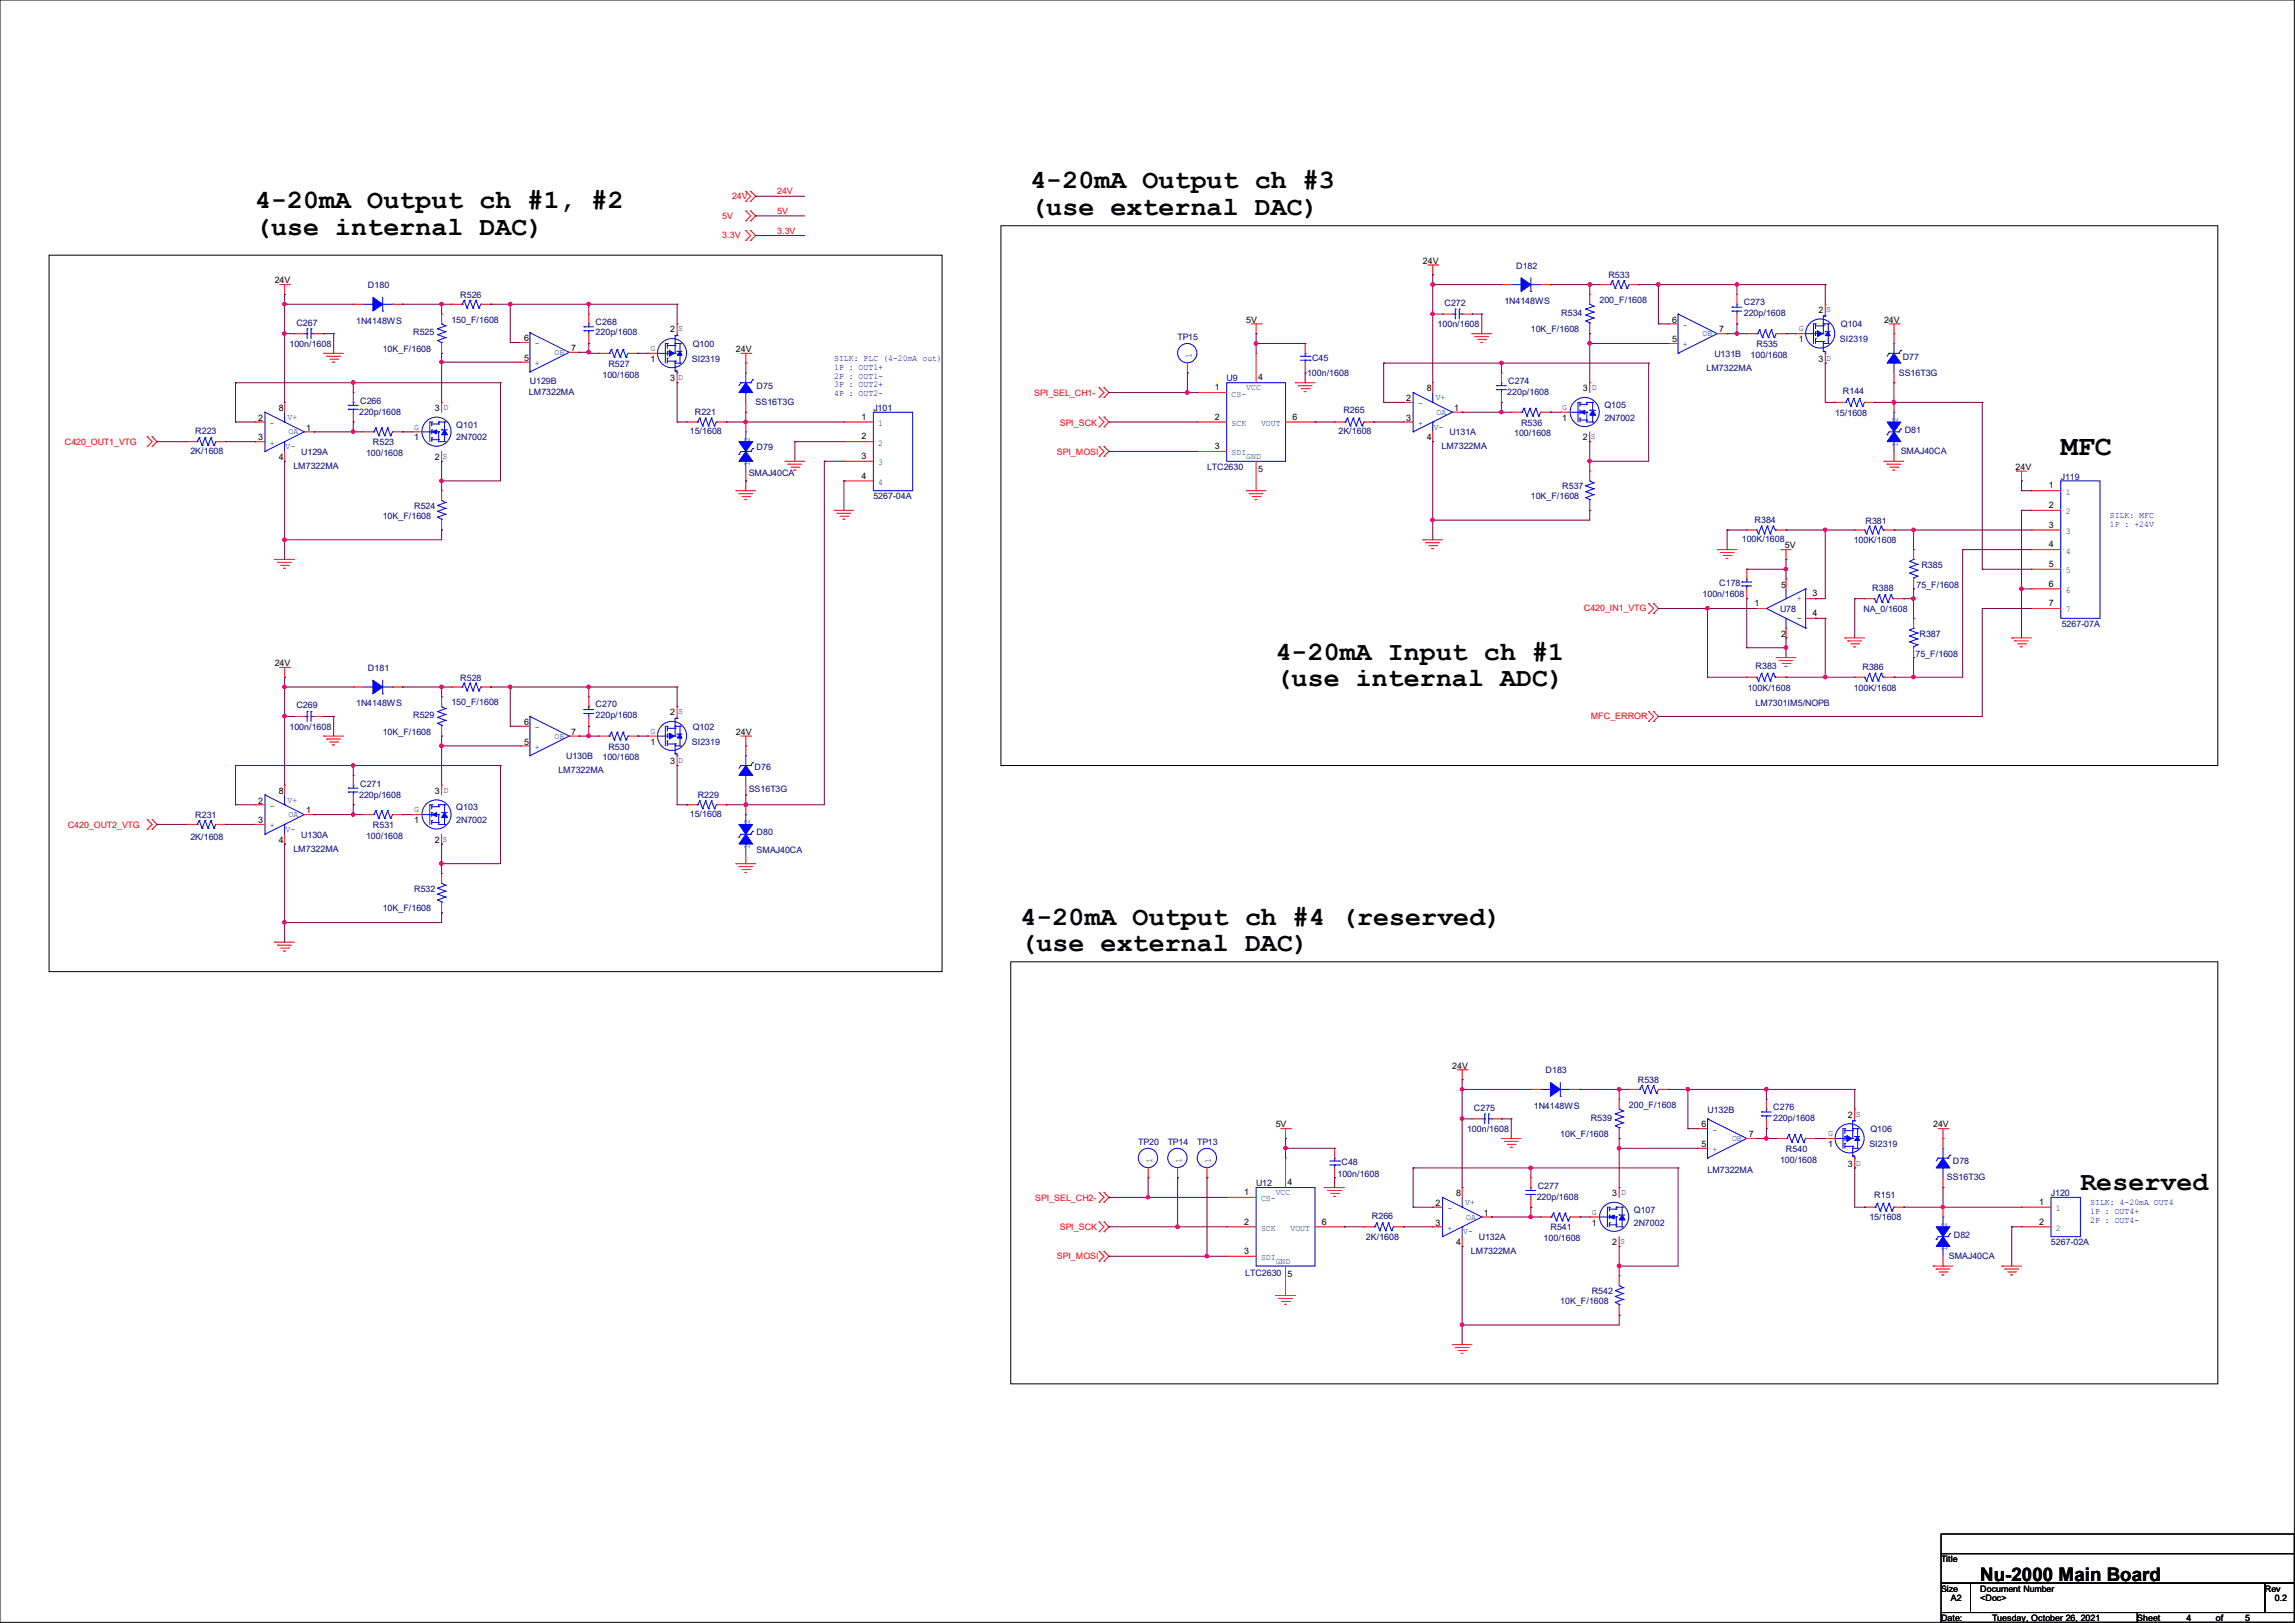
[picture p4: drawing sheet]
<svg xmlns="http://www.w3.org/2000/svg" width="297mm" height="210mm" viewBox="0 0 297 210" stroke-linecap="round" stroke-linejoin="round" font-family="sans-serif">
<defs><g id="words">
<text font-size="3.7" x="266.7" y="58.9">MFC</text>
<g font-size="3.4">
<text x="33" y="26.9">4-20mA Output ch #1, #2</text>
<text x="133.3" y="24.4">4-20mA Output ch #3</text>
<text x="133.3" y="27.8">(use external DAC)</text>
<text x="33" y="30.4">(use internal DAC)</text>
<text x="165.1" y="85.3">4-20mA Input ch #1</text>
<text x="165.1" y="88.8">(use internal ADC)</text>
<text x="132.1" y="119.6">4-20mA Output ch #4 (reserved)</text>
<text x="132.1" y="123.1">(use external DAC)</text>
<text x="269.2" y="153.9">Reserved</text>
</g>
<text font-size="2.4" x="256.3" y="204.6">Nu-2000 Main Board</text>
<g font-size="1.1" fill="#f00">
<text x="93.5" y="28.3">5V</text>
<text x="94.7" y="25.7">24V</text>
<text x="100.6" y="27.7">5V</text>
<text x="100.6" y="25.1">24V</text>
<text x="93.5" y="30.8">3.3V</text>
<text x="100.6" y="30.2">3.3V</text>
<text x="133.9" y="51.3">SPI_SEL_CH1-</text>
<text x="8.4" y="57.6">C420_OUT1_VTG</text>
<text x="136.8" y="58.9">SPI_MOSI</text>
<text x="137.2" y="55.1">SPI_SCK</text>
<text x="205" y="79.1">C420_IN1_VTG</text>
<text x="205.9" y="93.1">MFC_ERROR</text>
<text x="8.8" y="107.1">C420_OUT2_VTG</text>
<text x="134" y="155.4">SPI_SEL_CH2-</text>
<text x="137.2" y="159.2">SPI_SCK</text>
<text x="136.8" y="162.9">SPI_MOSI</text>
</g>
<g font-size="1.1">
<text x="184.1" y="34.1">24V</text>
<text x="35.6" y="36.7">24V</text>
<text x="161.3" y="41.7">5V</text>
<text x="216.4" y="41.7">6</text>
<text x="235.3" y="40.5">2 S</text>
<text x="243.8" y="41.7">24V</text>
<text x="67.8" y="46.7">5</text>
<text x="67.8" y="44.2">6</text>
<text x="73.9" y="45.4">7</text>
<text x="84.2" y="46.8">1</text>
<text x="86.7" y="43">2 S</text>
<text x="95.2" y="45.6">24V</text>
<text x="216.4" y="44.3">5</text>
<text x="222.5" y="43">7</text>
<text x="232.8" y="44.3">1</text>
<text x="235.3" y="46.8">3 D</text>
<text x="36.1" y="53.2">8</text>
<text x="56.3" y="53.2">3 D</text>
<text x="86.7" y="49.4">3 D</text>
<text x="157.2" y="50.5">1</text>
<text x="162.8" y="49.2">4</text>
<text x="182" y="51.9">2</text>
<text x="184.7" y="50.6">8</text>
<text x="188.2" y="53.2">1</text>
<text x="204.8" y="50.6">3 D</text>
<text x="33.4" y="57">3</text>
<text x="33.4" y="54.4">2</text>
<text x="36.1" y="59.5">4</text>
<text x="39.6" y="55.7">1</text>
<text x="53.6" y="57">1</text>
<text x="56.3" y="59.5">2 S</text>
<text x="111.5" y="54.3">1</text>
<text x="111.5" y="56.9">2</text>
<text x="111.5" y="59.4">3</text>
<text x="157.2" y="54.3">2</text>
<text x="157.2" y="58.1">3</text>
<text x="167.3" y="54.3">6</text>
<text x="182" y="54.4">3</text>
<text x="184.7" y="57">4</text>
<text x="202.2" y="54.4">1</text>
<text x="204.8" y="57">2 S</text>
<text x="111.5" y="61.9">4</text>
<text x="162.8" y="61">5</text>
<text x="260.9" y="60.8">24V</text>
<text x="265.2" y="63.2">1</text>
<text x="265.2" y="65.7">2</text>
<text x="231" y="71">5V</text>
<text x="265.2" y="68.3">3</text>
<text x="265.2" y="70.8">4</text>
<text x="230.5" y="76">5</text>
<text x="234.6" y="77.2">3</text>
<text x="265.2" y="73.4">5</text>
<text x="265.2" y="75.9">6</text>
<text x="227.1" y="78.4">1</text>
<text x="230.5" y="82.4">2</text>
<text x="234.6" y="79.7">4</text>
<text x="265.2" y="78.4">7</text>
<text x="35.6" y="86.2">24V</text>
<text x="67.8" y="93.8">6</text>
<text x="73.9" y="95.1">7</text>
<text x="86.7" y="92.5">2 S</text>
<text x="95.2" y="95.1">24V</text>
<text x="67.8" y="96.4">5</text>
<text x="84.2" y="96.4">1</text>
<text x="86.7" y="98.9">3 D</text>
<text x="33.4" y="106.5">3</text>
<text x="33.4" y="104">2</text>
<text x="36.1" y="102.7">8</text>
<text x="39.6" y="105.2">1</text>
<text x="53.6" y="106.5">1</text>
<text x="56.3" y="102.7">3 D</text>
<text x="36.1" y="109.1">4</text>
<text x="56.3" y="109.1">2 S</text>
<text x="188" y="138.3">24V</text>
<text x="165.1" y="145.9">5V</text>
<text x="220.2" y="148.4">5</text>
<text x="220.2" y="145.9">6</text>
<text x="226.3" y="147.2">7</text>
<text x="236.6" y="148.4">1</text>
<text x="239.1" y="144.6">2 S</text>
<text x="250.2" y="145.9">24V</text>
<text x="161" y="154.6">1</text>
<text x="166.6" y="153.4">4</text>
<text x="188.5" y="154.8">8</text>
<text x="208.7" y="154.8">3 D</text>
<text x="239.1" y="151">3 D</text>
<text x="263.9" y="155.9">1</text>
<text x="161" y="158.5">2</text>
<text x="171.1" y="158.5">6</text>
<text x="185.8" y="158.6">3</text>
<text x="185.8" y="156">2</text>
<text x="188.5" y="161.1">4</text>
<text x="192" y="157.3">1</text>
<text x="206" y="158.6">1</text>
<text x="208.7" y="161.1">2 S</text>
<text x="263.9" y="158.5">2</text>
<text x="161" y="162.3">3</text>
<text x="166.6" y="165.2">5</text>
<text x="251.2" y="202.1">Title</text>
<text x="251.2" y="206">Size</text>
<text x="251.2" y="209.8">Date:</text>
<text x="252.5" y="207.2">A2</text>
<text x="256.3" y="206">Document Number</text>
<text x="256.3" y="207.2">&lt;Doc&gt;</text>
<text x="257.8" y="209.8">Tuesday, October 26, 2021</text>
<text x="276.6" y="209.8">Sheet</text>
<text x="282.9" y="209.8">4</text>
<text x="286.8" y="209.8">of</text>
<text x="290.6" y="209.8">5</text>
<text x="293.1" y="206">Rev</text>
<text x="294.4" y="207.2">0.2</text>
</g>
<g font-size="1.1" fill="#000080">
<text x="196.2" y="34.8">D182</text>
<text x="46.1" y="41.9">1N4148WS</text>
<text x="47.6" y="37.3">D180</text>
<text x="58.4" y="41.7">150_F/1608</text>
<text x="59.6" y="38.6">R526</text>
<text x="77.1" y="42">C268</text>
<text x="186.9" y="39.6">C272</text>
<text x="194.7" y="39.3">1N4148WS</text>
<text x="202.1" y="40.9">R534</text>
<text x="207" y="39.2">200_F/1608</text>
<text x="208.1" y="36">R533</text>
<text x="225.7" y="39.5">C273</text>
<text x="225.7" y="40.9">220p/1608</text>
<text x="37.5" y="44.9">100n/1608</text>
<text x="38.4" y="42.1">C267</text>
<text x="49.5" y="45.6">10K_F/1608</text>
<text x="53.5" y="43.4">R525</text>
<text x="77.1" y="43.4">220p/1608</text>
<text x="78.7" y="47.5">R527</text>
<text x="89.5" y="46.8">SI2319</text>
<text x="89.7" y="44.9">Q100</text>
<text x="152.4" y="44">TP15</text>
<text x="169.8" y="46.7">C45</text>
<text x="186.1" y="42.4">100n/1608</text>
<text x="198.1" y="43">10K_F/1608</text>
<text x="220.8" y="48">LM7322MA</text>
<text x="221.9" y="46.2">U131B</text>
<text x="226.6" y="46.3">100/1608</text>
<text x="227.3" y="44.9">R535</text>
<text x="238.1" y="44.3">SI2319</text>
<text x="238.2" y="42.4">Q104</text>
<text x="246.2" y="46.6">D77</text>
<text x="46.5" y="53.7">220p/1608</text>
<text x="46.6" y="52.3">C266</text>
<text x="68.5" y="51.1">LM7322MA</text>
<text x="68.6" y="49.7">U129B</text>
<text x="78" y="48.9">100/1608</text>
<text x="89.9" y="53.7">R221</text>
<text x="97.8" y="52.4">SS16T3G</text>
<text x="97.9" y="50.4">D75</text>
<text x="113" y="53.2">J101</text>
<text x="158.7" y="49.4">U9</text>
<text x="169.2" y="48.6">100n/1608</text>
<text x="173.9" y="53.4">R265</text>
<text x="195.1" y="51.1">220p/1608</text>
<text x="195.2" y="49.7">C274</text>
<text x="207.6" y="52.8">Q105</text>
<text x="237.5" y="53.8">15/1608</text>
<text x="238.5" y="51">R144</text>
<text x="245.7" y="48.6">SS16T3G</text>
<text x="24.6" y="58.8">2K/1608</text>
<text x="25.3" y="56.2">R223</text>
<text x="39" y="58.9">U129A</text>
<text x="47.4" y="59">100/1608</text>
<text x="48.3" y="57.6">R523</text>
<text x="59.1" y="55.3">Q101</text>
<text x="59.1" y="57">2N7002</text>
<text x="89.3" y="56.2">15/1608</text>
<text x="97.9" y="58.3">D79</text>
<text x="173.2" y="56.2">2K/1608</text>
<text x="186.6" y="58.1">LM7322MA</text>
<text x="187.6" y="56.3">U131A</text>
<text x="196" y="56.5">100/1608</text>
<text x="196.8" y="55.1">R536</text>
<text x="207.6" y="54.4">2N7002</text>
<text x="246" y="58.8">SMAJ40CA</text>
<text x="246.5" y="56">D81</text>
<text x="38" y="60.7">LM7322MA</text>
<text x="53.6" y="65.9">R524</text>
<text x="96.9" y="61.6">SMAJ40CA</text>
<text x="113" y="64.6">5267-04A</text>
<text x="156.2" y="60.8">LTC2630</text>
<text x="198.1" y="64.6">10K_F/1608</text>
<text x="202.2" y="63.3">R537</text>
<text x="266.7" y="62.1">J119</text>
<text x="49.5" y="67.1">10K_F/1608</text>
<text x="225.4" y="70.2">100K/1608</text>
<text x="227.1" y="67.7">R384</text>
<text x="239.9" y="70.3">100K/1608</text>
<text x="241.4" y="67.8">R381</text>
<text x="220.3" y="77.3">100n/1608</text>
<text x="222.5" y="75.8">C178</text>
<text x="242.3" y="76.4">R388</text>
<text x="248" y="76">75_F/1608</text>
<text x="248.7" y="73.5">R385</text>
<text x="230.4" y="79.2">U78</text>
<text x="241.2" y="79.2">NA_0/1608</text>
<text x="248.4" y="82.4">R387</text>
<text x="266.8" y="81.1">5267-07A</text>
<text x="47.6" y="86.8">D181</text>
<text x="59.6" y="88.1">R528</text>
<text x="226.2" y="89.4">100K/1608</text>
<text x="227.2" y="86.6">R383</text>
<text x="239.9" y="89.4">100K/1608</text>
<text x="241" y="86.7">R386</text>
<text x="247.9" y="85.1">75_F/1608</text>
<text x="37.5" y="94.4">100n/1608</text>
<text x="38.4" y="91.7">C269</text>
<text x="46.1" y="91.4">1N4148WS</text>
<text x="49.5" y="95.1">10K_F/1608</text>
<text x="53.5" y="92.9">R529</text>
<text x="58.4" y="91.3">150_F/1608</text>
<text x="77.1" y="91.5">C270</text>
<text x="77.1" y="92.9">220p/1608</text>
<text x="89.7" y="94.4">Q102</text>
<text x="227.2" y="91.4">LM7301IM5/NOPB</text>
<text x="46.6" y="101.8">C271</text>
<text x="72.3" y="100">LM7322MA</text>
<text x="73.3" y="98.3">U130B</text>
<text x="78" y="98.4">100/1608</text>
<text x="78.7" y="97">R530</text>
<text x="89.5" y="96.4">SI2319</text>
<text x="97.7" y="99.7">D76</text>
<text x="25.3" y="105.9">R231</text>
<text x="46.5" y="103.2">220p/1608</text>
<text x="48.3" y="107.1">R531</text>
<text x="59.1" y="104.9">Q103</text>
<text x="59.1" y="106.5">2N7002</text>
<text x="89.3" y="105.8">15/1608</text>
<text x="90.3" y="103.2">R229</text>
<text x="96.9" y="102.4">SS16T3G</text>
<text x="24.6" y="108.7">2K/1608</text>
<text x="38" y="110.2">LM7322MA</text>
<text x="39" y="108.4">U130A</text>
<text x="47.4" y="108.5">100/1608</text>
<text x="97.9" y="108">D80</text>
<text x="97.9" y="110.3">SMAJ40CA</text>
<text x="49.5" y="117.9">10K_F/1608</text>
<text x="53.6" y="115.4">R532</text>
<text x="190.7" y="143.7">C275</text>
<text x="198.5" y="143.5">1N4148WS</text>
<text x="200" y="138.9">D183</text>
<text x="210.8" y="143.3">200_F/1608</text>
<text x="212" y="140.2">R538</text>
<text x="221" y="144">U132B</text>
<text x="229.5" y="143.6">C276</text>
<text x="147.3" y="148.2">TP20</text>
<text x="151.1" y="148.2">TP14</text>
<text x="154.9" y="148.2">TP13</text>
<text x="189.9" y="146.5">100n/1608</text>
<text x="201.9" y="147.2">10K_F/1608</text>
<text x="205.9" y="145">R539</text>
<text x="229.5" y="145">220p/1608</text>
<text x="231.1" y="149.1">R540</text>
<text x="241.9" y="148.4">SI2319</text>
<text x="242.1" y="146.5">Q106</text>
<text x="162.6" y="153.5">U12</text>
<text x="173.1" y="152.4">100n/1608</text>
<text x="173.6" y="150.7">C48</text>
<text x="198.9" y="155.3">220p/1608</text>
<text x="199" y="153.9">C277</text>
<text x="221" y="151.7">LM7322MA</text>
<text x="230.4" y="150.5">100/1608</text>
<text x="242.6" y="155">R151</text>
<text x="252" y="152.7">SS16T3G</text>
<text x="252.7" y="150.6">D78</text>
<text x="265.4" y="154.8">J120</text>
<text x="176.8" y="160.5">2K/1608</text>
<text x="177.5" y="157.7">R266</text>
<text x="191.4" y="160.5">U132A</text>
<text x="199.8" y="160.6">100/1608</text>
<text x="200.7" y="159.2">R541</text>
<text x="211.4" y="156.9">Q107</text>
<text x="211.4" y="158.6">2N7002</text>
<text x="241.9" y="157.8">15/1608</text>
<text x="252.9" y="160.2">D82</text>
<text x="265.4" y="161.1">5267-02A</text>
<text x="161.2" y="165.1">LTC2630</text>
<text x="190.4" y="162.3">LM7322MA</text>
<text x="206" y="167.5">R542</text>
<text x="252.2" y="162.9">SMAJ40CA</text>
<text x="201.9" y="168.7">10K_F/1608</text>
</g>
<g font-size="1.1" fill="#004080">
<text x="69.2" y="47.4">+</text>
<text x="69.2" y="44.8">-</text>
<text x="71.8" y="45.9">OB</text>
<text x="84.2" y="45.4">G</text>
<text x="154.2" y="46.4" transform="rotate(-90 154.2 46.4)">1</text>
<text x="217.8" y="45">+</text>
<text x="217.8" y="42.4">-</text>
<text x="220.3" y="43.5">OB</text>
<text x="232.8" y="42.9">G</text>
<text x="159.4" y="51.3">CS-</text>
<text x="161.3" y="50.5">VCC</text>
<text x="183.5" y="52.6">-</text>
<text x="185.8" y="51.8">V+</text>
<text x="185.9" y="53.7">OA</text>
<text x="202.2" y="53">G</text>
<text x="34.9" y="57.7">+</text>
<text x="34.9" y="55.1">-</text>
<text x="37" y="58.1">V-</text>
<text x="37.2" y="54.3">V+</text>
<text x="37.3" y="56.2">OA</text>
<text x="53.6" y="55.6">G</text>
<text x="97" y="57.1" transform="rotate(-90 97 57.1)">2</text>
<text x="113.7" y="55.1">1</text>
<text x="113.7" y="57.7">2</text>
<text x="159.4" y="55.1">SCK</text>
<text x="159.4" y="58.9">SDI</text>
<text x="161.3" y="59.4">GND</text>
<text x="163.2" y="55.1">VOUT</text>
<text x="183.5" y="55.1">+</text>
<text x="185.5" y="55.6">V-</text>
<text x="245.6" y="57.8" transform="rotate(-90 245.6 57.8)">1</text>
<text x="245.6" y="54.6" transform="rotate(-90 245.6 54.6)">2</text>
<text x="97" y="60.3" transform="rotate(-90 97 60.3)">1</text>
<text x="113.7" y="60.2">3</text>
<text x="113.7" y="62.7">4</text>
<text x="267.3" y="64">1</text>
<text x="267.3" y="66.5">2</text>
<text x="267.3" y="69.1">3</text>
<text x="267.3" y="71.6">4</text>
<text x="267.3" y="74.2">5</text>
<text x="267.3" y="76.7">6</text>
<text x="267.3" y="79.3">7</text>
<text x="69.2" y="94.5">-</text>
<text x="71.8" y="95.6">OB</text>
<text x="84.2" y="95">G</text>
<text x="69.2" y="97">+</text>
<text x="34.9" y="107.2">+</text>
<text x="34.9" y="104.7">-</text>
<text x="37" y="107.7">V-</text>
<text x="37.2" y="103.8">V+</text>
<text x="37.3" y="105.8">OA</text>
<text x="53.6" y="105.1">G</text>
<text x="97" y="106.7" transform="rotate(-90 97 106.7)">2</text>
<text x="97" y="109.9" transform="rotate(-90 97 109.9)">1</text>
<text x="221.6" y="149.1">+</text>
<text x="221.6" y="146.6">-</text>
<text x="224.2" y="147.7">OB</text>
<text x="236.6" y="147">G</text>
<text x="149.1" y="150.5" transform="rotate(-90 149.1 150.5)">1</text>
<text x="152.9" y="150.5" transform="rotate(-90 152.9 150.5)">1</text>
<text x="156.7" y="150.5" transform="rotate(-90 156.7 150.5)">1</text>
<text x="163.2" y="155.5">CS-</text>
<text x="165.1" y="154.6">VCC</text>
<text x="189.6" y="155.9">V+</text>
<text x="163.2" y="159.3">SCK</text>
<text x="167" y="159.3">VOUT</text>
<text x="187.3" y="159.3">+</text>
<text x="187.3" y="156.7">-</text>
<text x="189.4" y="159.7">V-</text>
<text x="189.7" y="157.8">OA</text>
<text x="206" y="157.2">G</text>
<text x="252" y="161.9" transform="rotate(-90 252 161.9)">1</text>
<text x="252" y="158.7" transform="rotate(-90 252 158.7)">2</text>
<text x="266.1" y="156.7">1</text>
<text x="266.1" y="159.3">2</text>
<text x="163.2" y="163.1">SDI</text>
<text x="165.1" y="163.5">GND</text>
</g>
<g font-size="1.1" fill="#00f">
<text x="107.9" y="46.7">SILK: PLC (4-20mA out)</text>
<text x="107.9" y="47.8">1P : OUT1+</text>
<text x="107.9" y="49">2P : OUT1-</text>
<text x="107.9" y="50.1">3P : OUT2+</text>
<text x="107.9" y="51.3">4P : OUT2-</text>
<text x="273" y="67">SILK: MFC</text>
<text x="273" y="68.2">1P : +24V</text>
<text x="232.5" y="77.8">+</text>
<text x="232.5" y="80.4">-</text>
<text x="270.5" y="155.9">SILK: 4-20mA OUT4</text>
<text x="270.5" y="157.1">1P : OUT4+</text>
<text x="270.5" y="158.2">2P : OUT4-</text>
</g>
</g></defs>
<path d="M0 0h296.9v209.9h-296.9zM6.3 33h115.6v92.7h-115.6zM129.5 29.2h157.5v69.9h-157.5zM130.8 124.5h156.2v54.6h-156.2zM251.2 198.5h45.7v2.5h-45.7zM251.2 201h45.7v3.9h-45.7zM251.2 204.9h3.8v3.8h-3.8zM251.2 208.7h25.4v1.2h-25.4zM255 204.9h38.1v3.8h-38.1zM276.6 208.7h20.3v1.2h-20.3zM293.1 204.9h3.8v3.8h-3.8z" fill="none" stroke="#000" stroke-width=".13"/>
<g fill="none" stroke="#f00" stroke-width=".13">
<path d="M36.2 36.8h1.3M36.8 38.1h.1M36.8 36.8v1.3M37.5 36.8h.1M45.7 39.4h.1M45.7 39.4h1.3M50.8 39.4h1.3M52.1 39.4h.1M58.4 39.4h.1M58.4 39.4h1.3M62.2 39.4h1.3M63.5 39.4h.1"/>
<path d="M96.5 27.3h.1M96.5 28.6h.1M96.5 24.8h.1M96.5 26h.1M96.5 29.8h.1M96.5 31.1h.1M96.5 27.3l.7 .6-.7 .7M96.5 24.8l.7 .6-.7 .6M96.5 29.8l.7 .7-.7 .6M97.2 28.6h.1M97.2 27.3h.1M97.2 26h.1"/>
<path d="M97.2 24.8h.1M97.2 31.1h.1M97.2 29.8h.1M97.2 27.3l.6 .6-.6 .7M97.2 24.8l.6 .6-.6 .6M97.2 29.8l.6 .7-.6 .6M184.8 34.3h1.3M185.4 35.6h.1M185.4 34.3v1.3M186.1 34.3h.1M194.3 36.8h.1M194.3 36.8h1.3"/>
<path d="M199.4 36.8h1.3M200.7 36.8h.1M205.7 38.1h.1M205.7 38.1v1.3M207 36.8h.1M207 36.8h1.3M210.8 36.8h1.3M212.1 36.8h.1M224.8 38.1h.1M224.8 38.1v1.3M236.2 39.4h.1M236.2 39.4v1.2"/>
<path d="M19 57.8h.1M19 56.5h.1M19 56.5l.7 .6-.7 .7M19.7 56.5h.1M19.7 57.8h.1M19.7 56.5l.6 .6-.6 .7M24.1 57.1h.1M24.1 57.1h1.3M27.9 57.1h1.3M29.2 57.1h.1M33 57.1h.1M33 54.6h.1"/>
<path d="M33 54.6h1.3M33 57.1h1.3M36.8 52.1h.1M36.8 59.7h.1M36.8 52.1v1.2M36.8 58.4v1.3M38.1 43.2h.1M38.1 43.2h1.3M39.4 55.9h1.2M40.6 55.9h.1M40.6 43.2h1.3M41.9 45.7h.1"/>
<path d="M41.9 43.2h.1M41.9 45.7h2.5M42.3 46.1h.1M42.3 46.1h1.8M42.7 46.5h1M43.1 46.9h.1M43.1 46.9h.2M43.7 46.5h.1M45.7 54.6h.1M45.7 50.8h.1M45.7 50.8v1.3M45.7 53.3v1.3"/>
<path d="M47 55.9h.1M47 55.9h1.3M50.8 55.9h1.3M52.1 55.9h.1M53.3 55.9h.1M53.3 55.9h1.3M57.1 40.6h.1M57.1 45.7h.1M57.1 59.7h.1M57.1 52.1h.1M57.1 40.6v1.3M57.1 44.4v1.3"/>
<path d="M57.1 52.1v1.2M57.1 58.4v1.3M67.3 46.9h.1M67.3 44.3h.1M67.3 46.9h1.3M67.3 44.3h1.3M73.7 45.6h1.2M74.9 45.6h.1M76.2 44.4h.1M76.2 40.6h.1M76.2 40.6v1.3M76.2 43.2v1.2"/>
<path d="M77.5 45.7h.1M77.5 45.7h1.2M81.3 45.7h1.2M82.5 45.7h.1M83.8 45.7h.1M83.8 45.7h1.3M87.6 49.5h.1M87.6 41.9h.1M87.6 41.9v1.3M87.6 48.3v1.2M88.9 54.6h.1M88.9 54.6h1.3"/>
<path d="M92.7 54.6h1.3M94 54.6h.1M95.9 45.7h1.3M96.5 47h.1M96.5 53.3h.1M96.5 54.6h.1M96.5 45.7v2.6M96.5 52.1v1.2M96.5 54.6v1.3M97.2 45.7h.1M101.6 59.7h.1M101.6 59.7h2.5"/>
<path d="M109.2 54.6h.1M109.2 57.1h.1M109.2 59.7h.1M109.2 59.7h3.8M109.2 54.6h3.8M109.2 57.1h3.8M142.2 51.4h.1M142.2 50.2h.1M142.2 55.2h.1M142.2 54h.1M142.2 59.1h.1M142.2 57.8h.1"/>
<path d="M142.2 50.2l.7 .6-.7 .6M142.2 54l.7 .6-.7 .6M142.2 57.8l.7 .6-.7 .7M142.9 50.2h.1M142.9 51.4h.1M142.9 54h.1M142.9 55.2h.1M142.9 57.8h.1M142.9 59.1h.1M142.9 50.2l.6 .6-.6 .6M142.9 54l.6 .6-.6 .6M142.9 57.8l.6 .6-.6 .7"/>
<path d="M153.7 48.3h.1M153.7 47v1.3M154.9 50.8h.1M154.9 54.6h.1M154.9 58.4h.1M154.9 50.8h3.8M154.9 54.6h3.8M154.9 58.4h3.8M161.9 41.9h1.3M162.6 43.2h.1M162.6 45.7h.1M162.6 41.9v1.3"/>
<path d="M162.6 45.7v3.8M162.6 59.7v3.8M163.2 41.9h.1M166.4 54.6h3.8M167.6 49.5h.1M167.6 49.5h2.6M168 49.9h.1M168 49.9h1.8M168.4 50.3h1M168.8 50.7h.1M168.8 50.7h.2M168.9 48.3h.1"/>
<path d="M168.9 44.4h.1M168.9 44.4v1.3M168.9 47v1.3M169.4 50.3h.1M170.2 54.6h.1M172.7 54.6h.1M172.7 54.6h1.3M176.5 54.6h1.3M177.8 54.6h.1M181.6 54.6h.1M181.6 52.1h.1M181.6 54.6h1.3"/>
<path d="M181.6 52.1h1.3M185.4 49.5h.1M185.4 57.1h.1M185.4 49.5v1.3M185.4 55.9v1.2M186.7 40.6h.1M186.7 40.6h1.3M188 53.3h1.2M189.2 53.3h.1M189.2 40.6h1.3M190.5 43.2h.1M190.5 40.6h.1"/>
<path d="M190.5 43.2h2.5M190.9 43.6h.1M190.9 43.6h1.8M191.3 43.9h1M191.6 44.3h.1M191.6 44.3h.3M192.3 43.9h.1M194.3 52.1h.1M194.3 48.3h.1M194.3 48.3v1.2M194.3 50.8v1.3M195.6 53.3h.1"/>
<path d="M195.6 53.3h1.2M199.4 53.3h1.3M200.7 53.3h.1M201.9 53.3h.1M201.9 53.3h1.3M205.7 57.1h.1M205.7 49.5h.1M205.7 43.2h.1M205.7 41.9v1.3M205.7 49.5v1.3M205.7 55.9v1.2M215.9 44.4h.1"/>
<path d="M215.9 41.9h.1M215.9 41.9h1.3M215.9 44.4h1.3M222.2 43.2h1.3M223.5 43.2h.1M224.8 41.9h.1M224.8 40.6v1.3M226.1 43.2h.1M226.1 43.2h1.2M229.9 43.2h1.2M231.1 43.2h.1M232.4 43.2h.1"/>
<path d="M232.4 43.2h1.3M236.2 47h.1M236.2 45.7v1.3M237.5 52.1h.1M237.5 52.1h1.3M241.3 52.1h1.3M242.6 52.1h.1M243.8 59.7h.1M243.8 59.7h2.6M244.5 41.9h1.2M245.1 43.2h.1M245.1 49.5h.1"/>
<path d="M245.1 59.7h.1M245.1 52.1h.1M245.1 41.9v2.5M245.1 48.3v1.2M245.1 52.1v1.2M245.1 58.4v1.3M245.7 41.9h.1M35.6 72.4h.1M35.6 72.4h2.5M35.9 72.8h.1M35.9 72.8h1.8M36.3 73.2h1"/>
<path d="M36.7 73.5h.1M36.7 73.5h.3M37.3 73.2h.1M57.1 63.5h.1M57.1 68.6h.1M57.1 63.5v1.3M57.1 67.3v1.3M95.2 63.5h.1M95.2 63.5h2.6M95.6 63.9h.1M95.6 63.9h1.8M96 64.3h1"/>
<path d="M96.4 64.6h.1M96.4 64.6h.2M96.5 62.2h.1M96.5 61v1.2M97 64.3h.1M102 60.1h.1M102 60.1h1.8M102.4 60.5h1M102.7 60.8h.1M102.7 60.8h.3M103.4 60.5h.1M107.9 66h.1"/>
<path d="M107.9 66h2.6M108.3 66.4h.1M108.3 66.4h1.8M108.7 66.8h1M109.1 67.2h.1M109.1 67.2h.2M109.2 62.2h.1M109.2 62.2h3.8M109.7 66.8h.1M161.3 63.5h.1M161.3 63.5h2.5M161.7 63.9h.1"/>
<path d="M161.7 63.9h1.7M162.1 64.3h1M162.4 64.6h.1M162.4 64.6h.3M162.6 63.5h.1M163.1 64.3h.1M184.1 69.8h.1M184.1 69.8h2.6M184.5 70.2h.1M184.5 70.2h1.8M184.9 70.6h1M185.3 71h.1"/>
<path d="M185.3 71h.2M185.9 70.6h.1M205.7 61h.1M205.7 66h.1M205.7 61v1.2M205.7 64.8v1.2M213.4 78.1h.1M213.4 79.4h.1M213.4 78.1l.6 .6-.6 .7M214 79.4h.1M214 78.1h.1M214 78.1l.6 .6-.6 .7"/>
<path d="M222.2 71.1h.1M222.2 71.1h2.6M222.6 71.5h.1M222.6 71.5h1.8M223 71.9h1M223.4 72.3h.1M223.4 72.3h.2M224 71.9h.1M226.1 77.5h.1M226.1 73.7h.1M226.1 68.6h.1M226.1 68.6h1.2"/>
<path d="M226.1 73.7v1.2M226.1 76.2v1.3M227.3 78.7h.1M227.3 78.7h1.3M229.9 68.6h1.2M230.5 71.1h.1M230.5 71.1h1.3M231.1 72.4h.1M231.1 74.9h.1M231.1 68.6h.1M231.1 71.1v1.3M231.1 74.9v1.3"/>
<path d="M233.7 77.5h1.2M234.9 77.5h.1M240 68.6h.1M240 68.6h1.3M241.3 77.5h.1M241.3 77.5h1.3M243.8 68.6h1.3M244.2 60.1h.1M244.2 60.1h1.8M244.6 60.5h1M245 60.8h.1M245 60.8h.2"/>
<path d="M245.1 68.6h.1M245.1 77.5h1.3M245.6 60.5h.1M246.4 77.5h.1M247.6 71.1h.1M247.6 76.2h.1M247.6 71.1v1.3M247.6 74.9v1.3M261 61h.1M261 61h1.3M261.6 62.2h.1M261.6 61v1.2"/>
<path d="M262.9 63.5h.1M262.9 66h.1M262.9 68.6h.1M262.9 71.1h.1M262.9 73.7h.1M262.9 76.2h.1M262.9 78.7h.1M262.9 71.1h3.8M262.9 63.5h3.8M262.9 66h3.8M262.9 78.7h3.8M262.9 68.6h3.8"/>
<path d="M262.9 73.7h3.8M262.9 76.2h3.8M36.2 86.4h1.3M36.8 87.6h.1M36.8 86.4v1.2M37.5 86.4h.1M38.1 92.7h.1M38.1 92.7h1.3M40.6 92.7h1.3M41.9 95.2h.1M41.9 92.7h.1M41.9 95.2h2.5"/>
<path d="M42.3 95.6h.1M42.3 95.6h1.8M42.7 96h1M43.1 96.4h.1M43.1 96.4h.2M43.7 96h.1M45.7 88.9h.1M45.7 88.9h1.3M50.8 88.9h1.3M52.1 88.9h.1M57.1 90.2h.1M57.1 95.2h.1"/>
<path d="M57.1 90.2v1.2M57.1 94v1.2M58.4 88.9h.1M58.4 88.9h1.3M62.2 88.9h1.3M63.5 88.9h.1M67.3 96.5h.1M67.3 94h.1M67.3 96.5h1.3M67.3 94h1.3M73.7 95.2h1.2M74.9 95.2h.1"/>
<path d="M76.2 94h.1M76.2 90.2h.1M76.2 90.2v1.2M76.2 92.7v1.3M77.5 95.2h.1M77.5 95.2h1.2M81.3 95.2h1.2M82.5 95.2h.1M83.8 95.2h.1M83.8 95.2h1.3M87.6 99.1h.1M87.6 91.4h.1"/>
<path d="M87.6 91.4v1.3M87.6 97.8v1.3M95.9 95.2h1.3M96.5 96.5h.1M96.5 95.2v2.6M97.2 95.2h.1M213.4 93.3h.1M213.4 92.1h.1M213.4 92.1l.6 .6-.6 .6M214 92.1h.1M214 93.3h.1M214 92.1l.6 .6-.6 .6"/>
<path d="M226.1 87.6h.1M226.1 87.6h1.2M229.9 85.1h.1M229.9 85.1h2.5M229.9 87.6h1.2M230.3 85.5h.1M230.3 85.5h1.7M230.6 85.9h1M231 86.2h.1M231 86.2h.3M231.1 82.5h.1M231.1 87.6h.1"/>
<path d="M231.1 81.3v1.2M231.6 85.9h.1M233.7 80h1.2M234.9 80h.1M238.8 82.5h.1M238.8 82.5h2.5M239.1 82.9h.1M239.1 82.9h1.8M239.5 83.3h1M239.9 83.7h.1M239.9 83.7h.3M240 87.6h.1"/>
<path d="M240 87.6h1.3M240.5 83.3h.1M243.8 87.6h1.3M245.1 87.6h.1M247.6 80h.1M247.6 85.1h.1M247.6 80v1.3M247.6 83.8v1.3M260.3 82.5h.1M260.3 82.5h2.6M260.7 82.9h.1M260.7 82.9h1.8"/>
<path d="M261.1 83.3h1M261.5 83.7h.1M261.5 83.7h.2M262.1 83.3h.1M19 107.3h.1M19 106h.1M19 106l.7 .7-.7 .6M19.7 106h.1M19.7 107.3h.1M19.7 106l.6 .7-.6 .6M24.1 106.7h.1M24.1 106.7h1.3"/>
<path d="M27.9 106.7h1.3M29.2 106.7h.1M33 106.7h.1M33 104.1h.1M33 104.1h1.3M33 106.7h1.3M36.8 101.6h.1M36.8 109.2h.1M36.8 101.6v1.3M36.8 107.9v1.3M39.4 105.4h1.2M40.6 105.4h.1"/>
<path d="M45.7 104.1h.1M45.7 100.3h.1M45.7 100.3v1.3M45.7 102.9v1.2M47 105.4h.1M47 105.4h1.3M50.8 105.4h1.3M52.1 105.4h.1M53.3 105.4h.1M53.3 105.4h1.3M57.1 113h.1M57.1 118.1h.1"/>
<path d="M57.1 109.2h.1M57.1 101.6h.1M57.1 101.6v1.3M57.1 107.9v1.3M57.1 113v1.3M57.1 116.8v1.3M88.9 104.1h.1M88.9 104.1h1.3M92.7 104.1h1.3M94 104.1h.1M95.2 111.8h.1M95.2 111.8h2.6"/>
<path d="M95.6 112.1h.1M95.6 112.1h1.8M96 112.5h1M96.4 112.9h.1M96.4 112.9h.2M96.5 102.9h.1M96.5 111.8h.1M96.5 104.1h.1M96.5 101.6v1.3M96.5 104.1v1.3M96.5 110.5v1.3M97 112.5h.1"/>
<path d="M35.6 121.9h.1M35.6 121.9h2.5M35.9 122.3h.1M35.9 122.3h1.8M36.3 122.7h1M36.7 123.1h.1M36.7 123.1h.3M37.3 122.7h.1M188.6 138.4h1.3M189.2 139.7h.1M189.2 138.4v1.3M189.9 138.4h.1"/>
<path d="M142.2 155.6h.1M142.2 154.3h.1M142.2 159.4h.1M142.2 158.1h.1M142.2 154.3l.7 .6-.7 .7M142.2 158.1l.7 .6-.7 .7M142.9 154.3h.1M142.9 155.6h.1M142.9 158.1h.1M142.9 159.4h.1M142.9 154.3l.6 .6-.6 .7M142.9 158.1l.6 .6-.6 .7"/>
<path d="M148.6 152.4h.1M148.6 151.1v1.3M152.4 152.4h.1M152.4 151.1v1.3M156.2 152.4h.1M156.2 151.1v1.3M158.7 154.9h.1M158.7 158.7h.1M158.7 154.9h3.9M158.7 158.7h3.9M165.7 146h1.3M166.4 147.3h.1"/>
<path d="M166.4 149.9h.1M166.4 146v1.3M166.4 149.9v3.8M167 146h.1M170.2 158.7h3.8M171.4 153.7h.1M171.4 153.7h2.6M171.8 154.1h.1M171.8 154.1h1.8M172.2 154.4h1M172.6 154.8h.1M172.6 154.8h.2"/>
<path d="M172.7 152.4h.1M172.7 148.6h.1M172.7 148.6v1.3M172.7 151.1v1.3M173.2 154.4h.1M174 158.7h.1M176.5 158.7h.1M176.5 158.7h1.3M180.3 158.7h1.3M181.6 158.7h.1M185.4 158.7h.1M185.4 156.2h.1"/>
<path d="M185.4 158.7h1.3M185.4 156.2h1.3M189.2 153.7h.1M189.2 153.7v1.2M190.5 144.8h.1M190.5 144.8h1.3M191.8 157.5h1.2M193 157.5h.1M193 144.8h1.3M194.3 147.3h.1M194.3 144.8h.1M194.3 147.3h2.5"/>
<path d="M194.7 147.7h.1M194.7 147.7h1.8M195.1 148.1h1M195.5 148.5h.1M195.5 148.5h.2M196.1 148.1h.1M198.1 156.2h.1M198.1 152.4h.1M198.1 141h.1M198.1 152.4v1.3M198.1 154.9v1.3M198.1 141h1.3"/>
<path d="M199.4 157.5h.1M199.4 157.5h1.3M203.2 141h1.3M203.2 157.5h1.3M204.5 141h.1M204.5 157.5h.1M205.7 157.5h.1M205.7 157.5h1.3M209.5 142.2h.1M209.5 147.3h.1M209.5 153.7h.1M209.5 142.2v1.3"/>
<path d="M209.5 146v1.3M209.5 153.7v1.2M210.8 141h.1M210.8 141h1.3M214.6 141h1.3M215.9 141h.1M219.7 148.6h.1M219.7 146h.1M219.7 146h1.3M219.7 148.6h1.3M226.1 147.3h1.2M227.3 147.3h.1"/>
<path d="M228.6 146h.1M228.6 142.2h.1M228.6 142.2v1.3M228.6 144.8v1.2M229.9 147.3h.1M229.9 147.3h1.2M233.7 147.3h1.2M234.9 147.3h.1M236.2 147.3h.1M236.2 147.3h1.3M240 151.1h.1M240 143.5h.1"/>
<path d="M240 143.5v1.3M240 149.9v1.2M241.3 156.2h.1M241.3 156.2h1.3M245.1 156.2h1.3M246.4 156.2h.1M250.8 146h1.3M251.5 147.3h.1M251.5 153.7h.1M251.5 156.2h.1M251.5 146v2.6M251.5 152.4v1.3"/>
<path d="M251.5 156.2v1.3M252.1 146h.1M261.6 156.2h.1M261.6 158.7h.1M261.6 158.7h3.8M261.6 156.2h3.8M142.2 163.2h.1M142.2 161.9h.1M142.2 161.9l.7 .7-.7 .6M142.9 161.9h.1M142.9 163.2h.1M142.9 161.9l.6 .7-.6 .6"/>
<path d="M158.7 162.6h.1M158.7 162.6h3.9M165.1 167.6h.1M165.1 167.6h2.5M165.5 168h.1M165.5 168h1.8M165.9 168.4h1M166.2 168.8h.1M166.2 168.8h.3M166.4 167.6h.1M166.4 163.8v3.8M166.9 168.4h.1"/>
<path d="M188 174h.1M188 174h2.5M188.3 174.4h.1M188.3 174.4h1.8M188.7 174.8h1M189.1 175.1h.1M189.1 175.1h.3M189.2 161.3h.1M189.2 160v1.3M189.7 174.8h.1M209.5 165.1h.1M209.5 170.2h.1"/>
<path d="M209.5 161.3h.1M209.5 160v1.3M209.5 165.1v1.3M209.5 168.9v1.3M250.2 163.8h.1M250.2 163.8h2.5M250.6 164.2h.1M250.6 164.2h1.7M251 164.6h1M251.3 165h.1M251.3 165h.3M251.5 163.8h.1"/>
<path d="M251.5 162.6v1.2M252 164.6h.1M259.1 163.8h.1M259.1 163.8h2.5M259.5 164.2h.1M259.5 164.2h1.7M259.8 164.6h1.1M260.2 165h.1M260.2 165h.3M260.9 164.6h.1"/>
</g>
<g fill="none" stroke="#00f" stroke-width=".13">
<path d="M47 39.4h1.3M48.3 39.4h.1M49.5 38.5v1.8M49.5 39.4h1.3M50.8 39.4h.1M59.7 39.4h.1M59.8 39.4h.1M60.1 38.9h.1M60.1 38.9l-.3 .5M60.1 38.9l.4 1M60.5 39.9h.1M60.8 38.9h.1"/>
<path d="M60.8 38.9l-.3 1M60.8 38.9l.4 1M61.2 39.9h.1M61.6 38.9h.1M61.6 38.9l-.4 1M61.6 38.9l.4 1M62 39.9h.1M62.2 39.4h.1M62.2 39.4l-.2 .5M195.6 36.8h1.2M196.8 36.8h.1M198.1 37.7h.1"/>
<path d="M198.1 35.9v1.8M198.1 36.8h1.3M199.4 36.8h.1M205.7 39.4h.1M205.7 39.4l.5 .2M206.2 39.6h.1M206.2 39.6l-1 .4M208.3 36.8h.1M208.4 36.8h.1M208.7 36.3h.1M208.7 36.3l-.3 .5M208.7 36.3l.3 1"/>
<path d="M209 37.3h.1M209.4 36.3h.1M209.4 36.3l-.4 1M209.4 36.3l.4 1M209.8 37.3h.1M210.2 36.3h.1M210.2 36.3l-.4 1M210.2 36.3l.4 1M210.6 37.3h.1M210.8 36.8h.1M210.8 36.8l-.2 .5M224.2 39.8h.1"/>
<path d="M224.2 39.8h1.2M224.8 39.4h.1M224.8 39.4v.4M25.4 57.1h.1M25.5 57.1h.1M25.8 56.6h.1M25.8 56.6l-.3 .5M25.8 56.6l.4 1.1M26.2 57.7h.1M26.5 56.6h.1M26.5 56.6l-.3 1.1M26.5 56.6l.4 1.1"/>
<path d="M26.9 57.7h.1M27.3 56.6h.1M27.3 56.6l-.4 1.1M27.3 56.6l.4 1.1M27.7 57.7h.1M27.9 57.1h.1M27.9 57.1l-.2 .6M34.3 58.4h.1M34.3 53.3h.1M34.3 53.3l5.1 2.6M34.3 53.3v5.1M36.8 54.6h.1"/>
<path d="M36.8 57.1h.1M36.8 53.3v1.3M36.8 57.1v1.3M39.4 55.9h.1M39.4 43.2h.4M39.4 55.9l-5.1 2.5M39.8 42.5h.1M39.8 43.2h.1M39.8 42.5v1.3M40.3 42.5h.1M40.3 43.2h.3M40.3 42.5v1.3"/>
<path d="M40.6 43.2h.1M45.1 53h.1M45.1 52.5h.1M45.1 53h1.3M45.1 52.5h1.3M45.7 52.1h.1M45.7 53h.1M45.7 52.1v.4M45.7 53v.3M48.3 55.9h.1M48.4 55.9h.1M48.6 55.4h.1"/>
<path d="M48.6 55.4l-.2 .5M48.6 55.4l.4 1M49 56.4h.1M49.4 55.4h.1M49.4 55.4l-.4 1M49.4 55.4l.4 1M49.5 40.3h.1M49.8 56.4h.1M50.2 55.4h.1M50.2 55.4l-.4 1M50.2 55.4l.3 1M50.5 56.4h.1"/>
<path d="M50.8 55.9h.1M50.8 55.9l-.3 .5M54.6 55.9h1M55.6 55.9h.1M55.6 54.6h.1M55.6 54.6v2.5M55.9 55.6h.1M55.9 56.6h.1M55.9 54.6h.1M55.9 54.6v.5M55.9 55.6v.5M55.9 56.6v.5"/>
<path d="M55.9 56.9h.9M55.9 54.9h.9M56.5 55.9h.3M56.6 44.1h.1M56.6 43.3h.1M56.6 42.5h.1M56.6 44.1l.5 .2M56.6 43.3l1.1 .4M56.6 42.5l1.1 .4M56.8 55.9h.1M56.8 56.9h.1M56.8 54.9h.1"/>
<path d="M56.8 54.6h.1M56.8 54.6h.7M56.8 55.9v1.2h.7M56.8 54.6v.3M57.1 41.9h.1M57.1 44.3h.1M57.1 55.6h.1M57.1 44.3v.1M57.1 41.9l.6 .3M57.1 55.6h.8M57.5 57.1h.1M57.5 54.6h.1"/>
<path d="M57.5 56.3h.1M57.5 54.6v1M57.5 56.3v.8M57.7 43.7h.1M57.7 42.9h.1M57.7 42.2h.1M57.7 43.7l-1.1 .4M57.7 42.9l-1.1 .4M57.7 42.2l-1.1 .3M68.6 48.1h.1M68.6 43.1h.1M68.6 43.1v5"/>
<path d="M68.6 43.1l5.1 2.5M73.7 45.6h.1M73.7 45.6l-5.1 2.5M75.6 42.8h.1M75.6 42.3h.1M75.6 42.8h1.2M75.6 42.3h1.2M76.2 41.9h.1M76.2 42.8h.1M76.2 41.9v.4M76.2 42.8v.4M78.7 45.7h.2"/>
<path d="M78.9 45.7h.1M79.1 45.2h.1M79.1 45.2l-.2 .5M79.1 45.2l.4 1M79.5 46.2h.1M79.9 45.2h.1M79.9 45.2l-.4 1M79.9 45.2l.4 1M80.3 46.2h.1M80.6 45.2h.1M80.6 45.2l-.3 1M80.6 45.2l.4 1"/>
<path d="M81 46.2h.1M81.3 45.7h.1M81.3 45.7l-.3 .5M85.1 45.7h1M86.1 45.7h.1M86.1 44.4h.1M86.1 44.4v2.6M86.4 45.5h.1M86.4 46.4h.1M86.4 44.4h.1M86.4 45.7h.3M86.4 44.4v.7"/>
<path d="M86.4 45.5v.5M86.4 46.4v.6M86.4 46.7h1M86.4 44.7h1M86.7 45.7h.1M87.1 45.7h.1M87.1 45.7h.3M87.4 46.7h.1M87.4 44.7h.1M87.4 44.4h.1M87.4 45.7h.1M87.4 48h.1"/>
<path d="M87.4 43.4h.1M87.4 44.4h.6M87.4 43.4v2.3M87.4 46.7v1.3M87.4 47h.6M87.4 48h.2v.3M87.4 43.4h.2M87.6 45.5h.1M87.6 48.3h.1M87.6 43.4h.1M87.6 45.5h.7M87.6 43.2v.2"/>
<path d="M88 47h.1M88 44.4h.1M88 46h.1M88 44.4v1.1M88 46v1M90.2 54.6h.1M90.3 54.6h.1M90.6 54.1h.1M90.6 54.1l-.3 .5M90.6 54.1l.3 1M90.9 55.1h.1M91.3 54.1h.1"/>
<path d="M91.3 54.1l-.4 1M91.3 54.1l.4 1M91.7 55.1h.1M92.1 54.1h.1M92.1 54.1l-.4 1M92.1 54.1l.4 1M92.5 55.1h.1M92.7 54.6h.1M92.7 54.6l-.2 .5M95.6 58.8h.1M95.9 49.5h.1M95.9 49.5l-.3 .4"/>
<path d="M95.9 49.5h1.3M96.5 50.8h.1M96.5 48.3h.1M96.5 59.7h.1M96.5 55.9h.1M96.5 48.3v1.2M96.5 50.8v1.3M96.5 55.9v1.2M96.5 59.7v1.3M97.2 49.5h.1M97.2 58.4h.1M97.2 58.4h-1.3l-.3 .4"/>
<path d="M97.4 49.1h.1M97.4 58h.1M97.4 49.1l-.2 .4M97.4 58l-.2 .4M113 53.3h5.1v10.2h-5.1zM158.7 49.5h7.7v10.2h-7.7zM168.3 46.6h1.2M168.3 46.1h1.2M168.9 45.7h.1M168.9 46.6h.1M168.9 45.7v.4M168.9 46.6v.4"/>
<path d="M169.5 46.6h.1M169.5 46.1h.1M174 54.6h.1M174.1 54.6h.1M174.4 54.1h.1M174.4 54.1l-.3 .5M174.4 54.1l.4 1M174.8 55.1h.1M175.1 54.1h.1M175.1 54.1l-.3 1M175.1 54.1l.4 1M175.5 55.1h.1"/>
<path d="M175.9 54.1h.1M175.9 54.1l-.4 1M175.9 54.1l.4 1M176.3 55.1h.1M176.5 54.6h.1M176.5 54.6l-.2 .5M182.9 55.9h.1M182.9 50.8h.1M182.9 50.8l5.1 2.5M182.9 50.8v5.1M185.4 52.1h.1M185.4 54.6h.1"/>
<path d="M185.4 50.8v1.3M185.4 54.6v1.3M188 53.3h.1M188 40.6h.3M188 53.3l-5.1 2.6M188.3 40h.1M188.3 40.6h.1M188.3 40v1.3M188.8 40h.1M188.8 40v1.3M188.8 40.6h.4M189.2 40.6h.1"/>
<path d="M193.7 50.4h.1M193.7 49.9h.1M193.7 50.4h1.2M193.7 49.9h1.2M194.3 49.5h.1M194.3 50.4h.1M194.3 49.5v.4M194.3 50.4v.4M196.8 53.3h.2M197 53.3h.1M197.2 52.8h.1M197.2 52.8l-.2 .5"/>
<path d="M197.2 52.8l.4 1M197.6 53.8h.1M198 52.8h.1M198 52.8l-.4 1M198 52.8l.4 1M198.4 53.8h.1M198.8 52.8h.1M198.8 52.8l-.4 1M198.8 52.8l.3 1M199.1 53.8h.1M199.4 53.3h.1M199.4 53.3l-.3 .5"/>
<path d="M203.2 53.3h1M204.2 53.3h.1M204.2 52.1h.1M204.2 52.1v2.5M204.5 53.1h.1M204.5 54.1h.1M204.5 52.1h.1M204.5 52.1v.5M204.5 53.1v.5M204.5 54.1v.5M204.5 54.4h.9M204.5 52.3h.9"/>
<path d="M205.1 53.3h.3M205.2 41.5h.1M205.2 40.8h.1M205.2 40h.1M205.2 41.5l.5 .3M205.2 40.8l1 .3M205.2 40l1 .4M205.4 53.3h.1M205.4 54.4h.1M205.4 52.3h.1M205.4 52.1h.1M205.4 52.1v.2"/>
<path d="M205.4 53.3v1.3h.7M205.4 52.1h.7M205.7 53.1h.1M205.7 41.8h.1M205.7 41.8v.1M205.7 53.1h.8M206.1 54.6h.1M206.1 52.1h.1M206.1 53.7h.1M206.1 52.1v1M206.1 53.7v.9M206.2 41.1h.1"/>
<path d="M206.2 40.4h.1M206.2 41.1l-1 .4M206.2 40.4l-1 .4M217.2 45.7h.1M217.2 40.6h.1M217.2 40.6v5.1M217.2 40.6l5 2.6M222.2 43.2h.1M222.2 43.2l-5 2.5M224.2 40.3h.1M224.2 40.3h1.2M224.8 40.3h.1"/>
<path d="M224.8 40.3v.3M227.3 43.2h.2M227.5 43.2h.1M227.7 42.7h.1M227.7 42.7l-.2 .5M227.7 42.7l.4 1M228.1 43.7h.1M228.5 42.7h.1M228.5 42.7l-.4 1M228.5 42.7l.4 1M228.9 43.7h.1M229.2 42.7h.1"/>
<path d="M229.2 42.7l-.3 1M229.2 42.7l.4 1M229.6 43.7h.1M229.9 43.2h.1M229.9 43.2l-.3 .5M233.7 43.2h1M234.7 43.2h.1M234.7 41.9h.1M234.7 41.9v2.5M234.9 42.9h.1M234.9 43.8h.1M234.9 41.9h.1"/>
<path d="M234.9 43.2h.4M234.9 41.9v.6M234.9 42.9v.5M234.9 43.8v.6M234.9 44.2h1.1M234.9 42.2h1.1M235.3 43.2h.1M235.7 43.2h.1M235.7 43.2h.3M236 44.2h.1M236 42.2h.1M236 41.9h.1"/>
<path d="M236 43.2h.1M236 45.5h.1M236 40.9h.1M236 40.9v2.3M236 44.2v1.3M236 44.4h.6M236 41.9h.6M236 45.5h.2v.2M236 40.9h.2M236.2 42.9h.1M236.2 45.7h.1M236.2 40.9h.1"/>
<path d="M236.2 42.9h.7M236.2 40.6v.3M236.6 44.4h.1M236.6 41.9h.1M236.6 43.4h.1M236.6 41.9v1M236.6 43.4v1M238.8 52.1h.1M238.9 52.1h.1M239.1 51.6h.1M239.1 51.6l-.2 .5M239.1 51.6l.4 1"/>
<path d="M239.5 52.6h.1M239.9 51.6h.1M239.9 51.6l-.4 1M239.9 51.6l.4 1M240.3 52.6h.1M240.7 51.6h.1M240.7 51.6l-.4 1M240.7 51.6l.3 1M241 52.6h.1M241.3 52.1h.1M241.3 52.1l-.3 .5M244.2 56.3h.1"/>
<path d="M244.5 45.7h.1M244.5 45.7l-.3 .4M244.5 45.7h1.2M245.1 47h.1M245.1 44.4h.1M245.1 57.1h.1M245.1 53.3h.1M245.1 44.4v1.3M245.1 47v1.3M245.1 53.3v1.3M245.1 57.1v1.3M245.7 45.7h.1"/>
<path d="M245.7 55.9h.1M245.7 55.9h-1.2l-.3 .4M246 45.3h.1M246 55.5h.1M246 45.3l-.3 .4M246 55.5l-.3 .4M56.6 66.9h.1M56.6 66.2h.1M56.6 65.4h.1M56.6 66.9l.5 .3M56.6 66.2l1.1 .3M56.6 65.4l1.1 .4"/>
<path d="M57.1 64.8h.1M57.1 67.2h.1M57.1 64.8l.6 .2M57.1 67.2v.1M57.7 66.5h.1M57.7 65.8h.1M57.7 65h.1M57.7 66.5l-1.1 .4M57.7 65.8l-1.1 .4M57.7 65l-1.1 .4M205.2 64.4h.1M205.2 63.6h.1"/>
<path d="M205.2 62.9h.1M205.2 64.4l.5 .2M205.2 63.6l1 .4M205.2 62.9l1 .3M205.7 62.2h.1M205.7 64.6h.1M205.7 62.2l.5 .3M205.7 64.6v.2M206.2 64h.1M206.2 63.2h.1M206.2 62.5h.1M206.2 64l-1 .4"/>
<path d="M206.2 63.2l-1 .4M206.2 62.5l-1 .4M225.4 75.8h.1M225.4 75.3h.1M225.4 75.8h1.3M225.4 75.3h1.3M226.1 74.9h.1M226.1 75.8h.1M226.1 74.9v.4M226.1 75.8v.4M227.3 68.6h.1M227.3 68.6l.3 .5"/>
<path d="M227.6 69.1h.1M228 68.1h.1M228 68.1l.3 1M228 68.1l-.4 1M228.3 69.1h.1M228.6 78.7h.1M228.6 78.7l5.1 2.6M228.7 68.1h.1M228.7 68.1l.4 1M228.7 68.1l-.4 1M229.1 69.1h.1M229.5 68.1h.1"/>
<path d="M229.5 68.1l.2 .5M229.5 68.1l-.4 1M229.7 68.6h.1M229.7 68.6h.2M231.1 77.5h.1M231.1 76.2v1.3M233.7 76.2h.1M233.7 76.2l-5.1 2.5M233.7 76.2v5.1M241.3 68.6h.1M241.3 68.6l.3 .5M241.6 69.1h.1"/>
<path d="M241.9 68.1h.1M241.9 68.1l.4 1M241.9 68.1l-.3 1M242.3 69.1h.1M242.6 77.5h.1M242.6 77.5l.2 .5M242.7 68.1h.1M242.7 68.1l.4 1M242.7 68.1l-.4 1M242.8 78h.1M243.1 69.1h.1M243.2 77h.1"/>
<path d="M243.2 77l.4 1M243.2 77l-.4 1M243.5 68.1h.1M243.5 68.1l.2 .5M243.5 68.1l-.4 1M243.6 78h.1M243.7 68.6h.1M244 77h.1M244 77l.3 1M244 77l-.4 1M244.3 78h.1M244.7 77h.1"/>
<path d="M244.7 77l.3 .5M244.7 77l-.4 1M245 77.5h.1M247.1 74.2h.1M247.1 73.4h.1M247.1 72.6h.1M247.1 74.2l1.1 .3M247.1 73.4l1.1 .4M247.1 72.6l1.1 .4M247.6 72.4h.1M247.6 74.8h.1M247.6 72.4l-.5 .2"/>
<path d="M247.6 74.8v.1M248.2 74.5h.1M248.2 73.8h.1M248.2 73h.1M248.2 74.5l-.6 .3M248.2 73.8l-1.1 .4M248.2 73l-1.1 .4M266.7 62.2h5.1v17.8h-5.1zM39.4 92.7h.4M39.8 92.1h.1M39.8 92.7h.1M39.8 92.1v1.2"/>
<path d="M40.3 92.1h.1M40.3 92.1v1.2M40.3 92.7h.3M40.6 92.7h.1M47 88.9h1.3M48.3 88.9h.1M49.5 89.8h.1M49.5 88v1.8M49.5 88.9h1.3M50.8 88.9h.1M56.6 93.6h.1M56.6 92.8h.1"/>
<path d="M56.6 92.1h.1M56.6 93.6l.5 .3M56.6 92.8l1.1 .4M56.6 92.1l1.1 .4M57.1 91.4h.1M57.1 93.9h.1M57.1 93.9v.1M57.1 91.4l.6 .3M57.7 93.2h.1M57.7 92.5h.1M57.7 91.7h.1M57.7 93.2l-1.1 .4"/>
<path d="M57.7 92.5l-1.1 .3M57.7 91.7l-1.1 .4M59.7 88.9h.1M59.8 88.9h.1M60.1 88.4h.1M60.1 88.4l-.3 .5M60.1 88.4l.4 1M60.5 89.4h.1M60.8 88.4h.1M60.8 88.4l-.3 1M60.8 88.4l.4 1M61.2 89.4h.1"/>
<path d="M61.6 88.4h.1M61.6 88.4l-.4 1M61.6 88.4l.4 1M62 89.4h.1M62.2 88.9h.1M62.2 88.9l-.2 .5M68.6 97.8h.1M68.6 92.7h.1M68.6 92.7v5.1M68.6 92.7l5.1 2.5M73.7 95.2h.1M73.7 95.2l-5.1 2.6"/>
<path d="M75.6 92.3h.1M75.6 91.8h.1M75.6 92.3h1.2M75.6 91.8h1.2M76.2 91.4h.1M76.2 92.3h.1M76.2 91.4v.4M76.2 92.3v.4M78.7 95.2h.2M78.9 95.2h.1M79.1 94.7h.1M79.1 94.7l-.2 .5"/>
<path d="M79.1 94.7l.4 1.1M79.5 95.8h.1M79.9 94.7h.1M79.9 94.7l-.4 1.1M79.9 94.7l.4 1.1M80.3 95.8h.1M80.6 94.7h.1M80.6 94.7l-.3 1.1M80.6 94.7l.4 1.1M81 95.8h.1M81.3 95.2h.1M81.3 95.2l-.3 .6"/>
<path d="M85.1 95.2h1M86.1 95.2h.1M86.1 94h.1M86.1 94v2.5M86.4 95h.1M86.4 95.9h.1M86.4 94h.1M86.4 94v.6M86.4 95v.5M86.4 95.9v.6M86.4 95.2h.3M86.4 96.3h1"/>
<path d="M86.4 94.2h1M86.7 95.2h.1M87.1 95.2h.1M87.1 95.2h.3M87.4 96.3h.1M87.4 94.2h.1M87.4 94h.1M87.4 95.2h.1M87.4 97.5h.1M87.4 93h.1M87.4 93v2.2M87.4 96.3v1.2"/>
<path d="M87.4 97.5h.2v.3M87.4 96.5h.6M87.4 94h.6M87.4 93h.2M87.6 95h.1M87.6 97.8h.1M87.6 93h.1M87.6 92.7v.3M87.6 95h.7M88 96.5h.1M88 94h.1M88 95.5h.1"/>
<path d="M88 94v1M88 95.5v1M95.9 99.1h.1M95.9 99.1l-.3 .3M95.9 99.1h1.3M96.5 97.8h.1M96.5 97.8v1.3M97.2 99.1h.1M97.4 98.7h.1M97.4 98.7l-.2 .4M227.3 87.6h.1M227.3 87.6l.3 .5"/>
<path d="M227.6 88.1h.1M228 87.1h.1M228 87.1l.3 1M228 87.1l-.4 1M228.3 88.1h.1M228.7 87.1h.1M228.7 87.1l.4 1M228.7 87.1l-.4 1M229.1 88.1h.1M229.5 87.1h.1M229.5 87.1l.2 .5M229.5 87.1l-.4 1"/>
<path d="M229.7 87.6h.1M229.7 87.6h.2M231.1 81.3h.1M231.1 80v1.3M233.7 81.3h.1M241.3 87.6h.1M241.3 87.6l.3 .5M241.6 88.1h.1M241.9 87.1h.1M241.9 87.1l.4 1M241.9 87.1l-.3 1M242.3 88.1h.1"/>
<path d="M242.7 87.1h.1M242.7 87.1l.4 1M242.7 87.1l-.4 1M243.1 88.1h.1M243.5 87.1h.1M243.5 87.1l.2 .5M243.5 87.1l-.4 1M243.7 87.6h.1M247.1 83.1h.1M247.1 82.3h.1M247.1 81.5h.1M247.1 83.1l1.1 .3"/>
<path d="M247.1 82.3l1.1 .4M247.1 81.5l1.1 .4M247.6 81.3h.1M247.6 83.7h.1M247.6 83.7v.1M247.6 81.3l-.5 .2M248.2 83.4h.1M248.2 82.7h.1M248.2 81.9h.1M248.2 83.4l-.6 .3M248.2 82.7l-1.1 .4M248.2 81.9l-1.1 .4"/>
<path d="M25.4 106.7h.1M25.5 106.7h.1M25.8 106.2h.1M25.8 106.2l-.3 .5M25.8 106.2l.4 1M26.2 107.2h.1M26.5 106.2h.1M26.5 106.2l-.3 1M26.5 106.2l.4 1M26.9 107.2h.1M27.3 106.2h.1M27.3 106.2l-.4 1"/>
<path d="M27.3 106.2l.4 1M27.7 107.2h.1M27.9 106.7h.1M27.9 106.7l-.2 .5M34.3 107.9h.1M34.3 102.9h.1M34.3 102.9l5.1 2.5M34.3 102.9v5M36.8 104.1h.1M36.8 106.7h.1M36.8 102.9v1.2M36.8 106.7v1.2"/>
<path d="M39.4 105.4h.1M39.4 105.4l-5.1 2.5M45.1 102.5h.1M45.1 102h.1M45.1 102.5h1.3M45.1 102h1.3M45.7 101.6h.1M45.7 102.5h.1M45.7 101.6v.4M45.7 102.5v.4M48.3 105.4h.1M48.4 105.4h.1"/>
<path d="M48.6 104.9h.1M48.6 104.9l-.2 .5M48.6 104.9l.4 1M49 105.9h.1M49.4 104.9h.1M49.4 104.9l-.4 1M49.4 104.9l.4 1M49.8 105.9h.1M50.2 104.9h.1M50.2 104.9l-.4 1M50.2 104.9l.3 1M50.5 105.9h.1"/>
<path d="M50.8 105.4h.1M50.8 105.4l-.3 .5M54.6 105.4h1M55.6 105.4h.1M55.6 104.1h.1M55.6 104.1v2.6M55.9 105.2h.1M55.9 106.2h.1M55.9 104.1h.1M55.9 104.1v.5M55.9 105.2v.5M55.9 106.2v.5"/>
<path d="M55.9 106.4h.9M55.9 104.4h.9M56.5 105.4h.3M56.6 116.5h.1M56.6 115.7h.1M56.6 114.9h.1M56.6 116.5l.5 .2M56.6 115.7l1.1 .4M56.6 114.9l1.1 .4M56.8 105.4h.1M56.8 106.4h.1M56.8 104.4h.1"/>
<path d="M56.8 104.1h.1M56.8 104.1h.7M56.8 104.1v.3M56.8 105.4v1.3h.7M57.1 114.3h.1M57.1 116.7h.1M57.1 105.2h.1M57.1 116.7v.1M57.1 114.3l.6 .3M57.1 105.2h.8M57.5 106.7h.1M57.5 104.1h.1"/>
<path d="M57.5 105.8h.1M57.5 104.1v1.1M57.5 105.8v.9M57.7 116.1h.1M57.7 115.3h.1M57.7 114.6h.1M57.7 116.1l-1.1 .4M57.7 115.3l-1.1 .4M57.7 114.6l-1.1 .3M90.2 104.1h.1M90.3 104.1h.1M90.6 103.6h.1"/>
<path d="M90.6 103.6l-.3 .5M90.6 103.6l.3 1M90.9 104.6h.1M91.3 103.6h.1M91.3 103.6l-.4 1M91.3 103.6l.4 1M91.7 104.6h.1M92.1 103.6h.1M92.1 103.6l-.4 1M92.1 103.6l.4 1M92.5 104.6h.1M92.7 104.1h.1"/>
<path d="M92.7 104.1l-.2 .5M95.6 108.3h.1M96.5 100.3h.1M96.5 109.2h.1M96.5 105.4h.1M96.5 100.3v1.3M96.5 105.4v1.3M96.5 109.2v1.3M97.2 107.9h.1M97.2 107.9h-1.3l-.3 .4M97.4 107.6h.1M97.4 107.6l-.2 .3"/>
<path d="M162.6 153.7h7.6v10.1h-7.6zM172.1 150.7h1.3M172.1 150.2h1.3M172.7 149.9h.1M172.7 150.7h.1M172.7 149.9v.3M172.7 150.7v.4M173.4 150.7h.1M173.4 150.2h.1M177.8 158.7h.1M177.9 158.7h.1M178.2 158.2h.1"/>
<path d="M178.2 158.2l-.3 .5M178.2 158.2l.4 1.1M178.6 159.3h.1M178.9 158.2h.1M178.9 158.2l-.3 1.1M178.9 158.2l.4 1.1M179.3 159.3h.1M179.7 158.2h.1M179.7 158.2l-.4 1.1M179.7 158.2l.4 1.1M180.1 159.3h.1M180.3 158.7h.1"/>
<path d="M180.3 158.7l-.2 .6M186.7 154.9h.1M186.7 154.9v5.1M186.7 154.9l5.1 2.6M189.2 156.2h.1M189.2 158.7h.1M189.2 154.9v1.3M189.2 158.7v1.3M191.8 157.5h.1M191.8 157.5l-5.1 2.5M191.8 144.8h.4M192.2 144.1h.1"/>
<path d="M192.2 144.8h.1M192.2 144.1v1.3M192.7 144.1h.1M192.7 144.1v1.3M192.7 144.8h.3M193 144.8h.1M197.5 154.6h.1M197.5 154.1h.1M197.5 154.6h1.3M197.5 154.1h1.3M198.1 153.7h.1M198.1 154.6h.1"/>
<path d="M198.1 153.7v.4M198.1 154.6v.3M199.4 141h1.3M200.7 141h.1M200.7 157.5h.1M200.8 157.5h.1M201 157h.1M201 157l-.2 .5M201 157l.4 1M201.4 158h.1M201.8 157h.1M201.8 157l-.4 1"/>
<path d="M201.8 157l.4 1M201.9 141.9h.1M201.9 140.1v1.8M201.9 141h1.3M202.2 158h.1M202.6 157h.1M202.6 157l-.4 1M202.6 157l.3 1M202.9 158h.1M203.2 141h.1M203.2 157.5h.1M203.2 157.5l-.3 .5"/>
<path d="M207 157.5h1M208 157.5h.1M208 156.2h.1M208 156.2v2.5M208.3 157.2h.1M208.3 158.2h.1M208.3 156.2h.1M208.3 156.2v.5M208.3 157.2v.5M208.3 158.2v.5M208.3 158.5h.9M208.3 156.5h.9"/>
<path d="M208.9 157.5h.3M209 145.7h.1M209 144.9h.1M209 144.1h.1M209 145.7l.5 .2M209 144.9l1.1 .4M209 144.1l1.1 .4M209.2 157.5h.1M209.2 158.5h.1M209.2 156.5h.1M209.2 156.2h.1M209.2 157.5v1.2h.7"/>
<path d="M209.2 156.2h.7M209.2 156.2v.3M209.5 143.5h.1M209.5 145.9h.1M209.5 157.2h.1M209.5 143.5l.6 .3M209.5 145.9v.1M209.5 157.2h.8M209.9 158.7h.1M209.9 156.2h.1M209.9 157.9h.1M209.9 156.2v1"/>
<path d="M209.9 157.9v.8M210.1 145.3h.1M210.1 144.5h.1M210.1 143.8h.1M210.1 145.3l-1.1 .4M210.1 144.5l-1.1 .4M210.1 143.8l-1.1 .3M212.1 141h.1M212.2 141h.1M212.5 140.5h.1M212.5 140.5l-.3 .5M212.5 140.5l.4 1"/>
<path d="M212.9 141.5h.1M213.2 140.5h.1M213.2 140.5l-.3 1M213.2 140.5l.4 1M213.6 141.5h.1M214 140.5h.1M214 140.5l-.4 1M214 140.5l.4 1M214.4 141.5h.1M214.6 141h.1M214.6 141l-.2 .5M221 149.9h.1"/>
<path d="M221 144.8h.1M221 144.8v5.1M221 144.8l5.1 2.5M226.1 147.3h.1M226.1 147.3l-5.1 2.6M228 144.4h.1M228 143.9h.1M228 144.4h1.2M228 143.9h1.2M228.6 143.5h.1M228.6 144.4h.1M228.6 143.5v.4"/>
<path d="M228.6 144.4v.4M231.1 147.3h.2M231.3 147.3h.1M231.5 146.8h.1M231.5 146.8l-.2 .5M231.5 146.8l.4 1M231.9 147.8h.1M232.3 146.8h.1M232.3 146.8l-.4 1M232.3 146.8l.4 1M232.7 147.8h.1M233 146.8h.1"/>
<path d="M233 146.8l-.3 1M233 146.8l.4 1M233.4 147.8h.1M233.7 147.3h.1M233.7 147.3l-.3 .5M237.5 147.3h1M238.5 147.3h.1M238.5 146h.1M238.5 146v2.6M238.8 147.1h.1M238.8 148h.1M238.8 146h.1"/>
<path d="M238.8 147.3h.3M238.8 146v.7M238.8 147.1v.5M238.8 148v.6M238.8 148.3h1M238.8 146.3h1M239.1 147.3h.1M239.5 147.3h.1M239.5 147.3h.3M239.8 148.3h.1M239.8 146.3h.1M239.8 146h.1"/>
<path d="M239.8 147.3h.1M239.8 149.6h.1M239.8 145h.1M239.8 145v2.3M239.8 148.3v1.3M239.8 148.6h.6M239.8 146h.6M239.8 149.6h.2v.3M239.8 145h.2M240 147.1h.1M240 149.9h.1M240 145h.1"/>
<path d="M240 147.1h.7M240 144.8v.2M240.4 148.6h.1M240.4 146h.1M240.4 147.6h.1M240.4 146v1.1M240.4 147.6v1M242.6 156.2h.1M242.7 156.2h.1M243 155.7h.1M243 155.7l-.3 .5M243 155.7l.3 1"/>
<path d="M243.3 156.7h.1M243.7 155.7h.1M243.7 155.7l-.4 1M243.7 155.7l.4 1M244.1 156.7h.1M244.5 155.7h.1M244.5 155.7l-.4 1M244.5 155.7l.4 1M244.9 156.7h.1M245.1 156.2h.1M245.1 156.2l-.2 .5M250.8 149.9h.1"/>
<path d="M250.8 149.9l-.2 .3M250.8 149.9h1.3M251.5 151.1h.1M251.5 148.6h.1M251.5 157.5h.1M251.5 148.6v1.3M251.5 151.1v1.3M251.5 157.5v1.2M252.1 149.9h.1M252.3 149.5h.1M252.3 159.6h.1M252.3 149.5l-.2 .4"/>
<path d="M252.3 159.6l-.2 .4M265.4 154.9h3.8v5.1h-3.8zM186.7 160h.1M209 168.5h.1M209 167.8h.1M209 167h.1M209 168.5l.5 .3M209 167.8l1.1 .3M209 167l1.1 .4M209.5 166.4h.1M209.5 168.8h.1M209.5 168.8v.1"/>
<path d="M209.5 166.4l.6 .2M210.1 168.1h.1M210.1 167.4h.1M210.1 166.6h.1M210.1 168.1l-1.1 .4M210.1 167.4l-1.1 .4M210.1 166.6l-1.1 .4M250.6 160.4h.1M251.5 161.3h.1M251.5 161.3v1.3M252.1 160h.1M252.1 160h-1.3l-.2 .4"/>
<circle cx="56.5" cy="55.9" r="1.88"/>
<circle cx="87" cy="45.7" r="1.88"/>
<circle cx="153.6" cy="45.7" r="1.25"/>
<circle cx="205.1" cy="53.3" r="1.88"/>
<circle cx="235.6" cy="43.2" r="1.88"/>
<circle cx="87" cy="95.2" r="1.88"/>
<circle cx="56.5" cy="105.4" r="1.88"/>
<circle cx="148.6" cy="149.8" r="1.25"/>
<circle cx="152.4" cy="149.8" r="1.25"/>
<circle cx="156.2" cy="149.8" r="1.25"/>
<circle cx="208.9" cy="157.5" r="1.88"/>
<circle cx="239.4" cy="147.3" r="1.88"/>
</g>
<g fill="#00f" stroke="#00f" stroke-width=".13">
<path d="M239 146.9l.6 .4-.6 .4z"/>
<path d="M240.4 147.1l.3 .5h-.7z"/>
<path d="M204.5 53.3l.6-.2v.5z"/>
<path d="M206.1 53.1l.4 .6h-.8z"/>
<path d="M235.2 42.8l.6 .4-.6 .4z"/>
<path d="M236.6 42.9l.3 .5h-.7z"/>
<path d="M86.6 45.3l.6 .4-.6 .4z"/>
<path d="M88 45.5l.3 .5h-.7z"/>
<path d="M55.9 55.9l.6-.3v.5z"/>
<path d="M57.5 55.6l.4 .7h-.8z"/>
<path d="M55.9 105.4l.6-.2v.5z"/>
<path d="M57.5 105.2l.4 .6h-.8z"/>
<path d="M86.6 94.9l.6 .3-.6 .4z"/>
<path d="M88 95l.3 .5h-.7z"/>
<path d="M208.3 157.5l.6-.3v.5z"/>
<path d="M209.9 157.2l.4 .7h-.8z"/>
<path d="M48.3 38.5l1.2 .9-1.2 .9z" fill-rule="evenodd"/>
<path d="M251.5 149.9l.8 1.2h-1.7z" fill-rule="evenodd"/>
<path d="M200.7 140.1l1.2 .9-1.2 .9z" fill-rule="evenodd"/>
<path d="M96.5 99.1l.9 1.2h-1.8z" fill-rule="evenodd"/>
<path d="M245.1 45.7l.9 1.3h-1.8z" fill-rule="evenodd"/>
<path d="M96.5 107.9l.9 1.3h-1.8z" fill-rule="evenodd"/>
<path d="M95.6 106.7h1.8l-.9 1.2z" fill-rule="evenodd"/>
<path d="M196.8 35.9l1.3 .9-1.3 .9z" fill-rule="evenodd"/>
<path d="M96.5 49.5l.9 1.3h-1.8z" fill-rule="evenodd"/>
<path d="M48.3 88l1.2 .9-1.2 .9z" fill-rule="evenodd"/>
<path d="M245.1 55.9l.9 1.2h-1.8z" fill-rule="evenodd"/>
<path d="M244.2 54.6h1.8l-.9 1.3z" fill-rule="evenodd"/>
<path d="M251.5 160l.8 1.3h-1.7z" fill-rule="evenodd"/>
<path d="M250.6 158.7h1.7l-.8 1.3z" fill-rule="evenodd"/>
<path d="M96.5 58.4l.9 1.3h-1.8z" fill-rule="evenodd"/>
<path d="M95.6 57.1h1.8l-.9 1.3z" fill-rule="evenodd"/>
</g>
<g fill="none" stroke="#800040" stroke-width=".13">
<path d="M36.8 38.1h.1M36.8 39.4h.1M36.8 38.1v14M36.8 39.4h8.9M52.1 39.4h.1M52.1 39.4h6.3M57.1 39.4h.1M57.1 39.4v1.2M63.5 39.4h.1M63.5 39.4h24.1M66 39.4h.1M66 39.4v4.9"/>
<path d="M76.2 39.4h.1M76.2 39.4v1.2M87.6 39.4h.1M87.6 39.4v2.5M97.8 27.9h.1M97.8 25.4h.1M97.8 30.5h.1M97.8 27.9h6.3M97.8 25.4h6.3M97.8 30.5h6.3M185.4 35.6h.1M185.4 36.8h.1"/>
<path d="M185.4 35.6v13.9M185.4 36.8h8.9M200.7 36.8h.1M200.7 36.8h6.3M205.7 36.8h.1M205.7 36.8v1.3M212.1 36.8h.1M212.1 36.8h24.1M214.6 36.8h.1M214.6 36.8v5.1M224.8 36.8h.1M224.8 36.8v1.3"/>
<path d="M236.2 36.8h.1M236.2 36.8v2.6M20.3 57.1h.1M20.3 57.1h3.8M29.2 57.1h3.8M30.5 54.6h.1M30.5 49.5h.1M30.5 54.6h2.5M30.5 49.5v5.1M30.5 49.5h34.3M33 57.1h.1M36.8 59.7h.1"/>
<path d="M36.8 43.2h.1M36.8 59.7v12.7M36.8 43.2h1.3M40.6 55.9h.1M40.6 55.9h6.4M41.9 43.2h.1M41.9 43.2h1.3M43.2 43.2h.1M43.2 43.2v2.5M45.7 54.6h.1M45.7 55.9h.1M45.7 49.5h.1"/>
<path d="M45.7 49.5v1.3M45.7 54.6v1.3M52.1 55.9h.1M52.1 55.9h1.2M57.1 45.7h.1M57.1 59.7h.1M57.1 46.9h.1M57.1 45.7v6.4M57.1 59.7v3.8M57.1 46.9h10.2M64.8 49.5h.1M64.8 49.5v12.7h-7.7"/>
<path d="M66 44.3h.1M66 44.3h1.3M74.9 45.6h.1M74.9 45.6h1.3M76.2 44.4h.1M76.2 45.7h.1M76.2 44.4v1.3M76.2 45.7h1.3M82.5 45.7h.1M82.5 45.7h1.3M87.6 54.6h.1M87.6 49.5h.1"/>
<path d="M87.6 54.6h1.3M87.6 49.5v5.1M94 54.6h.1M94 54.6h15.2M96.5 53.3h.1M96.5 54.6h.1M96.5 53.3v1.3M102.9 57.1h.1M102.9 57.1h6.3M102.9 57.1v2.6M106.7 59.7h.1M106.7 59.7v44.4h-12.7"/>
<path d="M106.7 59.7h2.5M143.5 50.8h.1M143.5 54.6h.1M143.5 58.4h.1M143.5 50.8h11.4M143.5 54.6h11.4M143.5 58.4h11.4M153.7 48.3h.1M153.7 50.8h.1M153.7 48.3v2.5M162.6 43.2h.1M162.6 44.4h.1"/>
<path d="M162.6 43.2v2.5M162.6 44.4h6.3M168.9 48.3h.1M168.9 48.3v1.2M170.2 54.6h.1M170.2 54.6h2.5M177.8 54.6h.1M177.8 54.6h3.8M179.1 47h.1M179.1 52.1h.1M179.1 52.1h2.5M179.1 47h34.3"/>
<path d="M179.1 47v5.1M185.4 40.6h.1M185.4 57.1h.1M185.4 57.1v12.7M185.4 40.6h1.3M189.2 53.3h.1M189.2 53.3h6.4M190.5 40.6h.1M190.5 40.6h1.3M191.8 40.6h.1M191.8 40.6v2.6M194.3 47h.1"/>
<path d="M194.3 52.1h.1M194.3 53.3h.1M194.3 47v1.3M194.3 52.1v1.2M200.7 53.3h.1M200.7 53.3h1.2M205.7 43.2h.1M205.7 44.4h.1M205.7 57.1h.1M205.7 59.7h.1M205.7 44.4h10.2M205.7 43.2v6.3"/>
<path d="M205.7 57.1v3.9M213.4 47h.1M213.4 47v12.7h-7.7M214.6 41.9h.1M214.6 41.9h1.3M223.5 43.2h.1M223.5 43.2h2.6M224.8 41.9h.1M224.8 43.2h.1M224.8 41.9v1.3M231.1 43.2h.1M231.1 43.2h1.3"/>
<path d="M236.2 47h.1M236.2 47v5.1h1.3M237.5 52.1h.1M242.6 52.1h.1M242.6 52.1h13.9M245.1 49.5h.1M245.1 52.1h.1M245.1 49.5v2.6M256.5 52.1h.1M256.5 52.1v21.6M36.8 69.8h.1M57.1 68.6h.1"/>
<path d="M57.1 62.2h.1M57.1 68.6v1.2h-20.3M96.5 62.2h.1M96.5 62.2v1.3M109.2 62.2h.1M109.2 62.2v3.8M185.4 67.3h.1M205.7 66h.1M205.7 66v1.3h-20.3M214.6 78.7h.1M214.6 78.7h12.7M221 78.7h.1"/>
<path d="M221 78.7v8.9M223.5 68.6h.1M223.5 68.6h2.6M223.5 68.6v2.5M226.1 77.5h.1M226.1 73.7h.1M226.1 73.7h5M226.1 77.5v6.3M231.1 68.6h.1M231.1 72.4h.1M231.1 73.7h.1M231.1 68.6h8.9"/>
<path d="M231.1 72.4v2.5M234.9 77.5h.1M236.2 68.6h.1M236.2 68.6v8.9h-1.3M240 77.5h.1M240 77.5v5M240 77.5h1.3M245.1 68.6h.1M245.1 68.6h17.8M246.4 77.5h.1M246.4 77.5h1.2M247.6 68.6h.1"/>
<path d="M247.6 76.2h.1M247.6 77.5h.1M247.6 68.6v2.5M247.6 76.2v3.8M254 71.1h.1M254 71.1v16.5h-8.9M254 71.1h8.9M256.5 73.7h.1M256.5 78.7h.1M256.5 78.7h6.4M256.5 73.7h6.4M256.5 78.7v14h-41.9"/>
<path d="M261.6 62.2h.1M261.6 63.5h.1M261.6 66h.1M261.6 76.2h.1M261.6 62.2v1.3M261.6 66v16.5M261.6 63.5h1.3M261.6 66h1.3M261.6 76.2h1.3M30.5 99.1h.1M30.5 99.1v5M30.5 99.1h34.3"/>
<path d="M36.8 87.6h.1M36.8 88.9h.1M36.8 92.7h.1M36.8 92.7h1.3M36.8 87.6v14M36.8 88.9h8.9M41.9 92.7h.1M41.9 92.7h1.3M43.2 92.7h.1M43.2 92.7v2.5M45.7 99.1h.1M45.7 99.1v1.2"/>
<path d="M52.1 88.9h.1M52.1 88.9h6.3M57.1 88.9h.1M57.1 95.2h.1M57.1 96.5h.1M57.1 88.9v1.3M57.1 95.2v6.4M57.1 96.5h10.2M63.5 88.9h.1M63.5 88.9h24.1M64.8 99.1h.1M64.8 99.1v12.7h-7.7"/>
<path d="M66 88.9h.1M66 94h.1M66 88.9v5.1M66 94h1.3M74.9 95.2h.1M74.9 95.2h2.6M76.2 88.9h.1M76.2 94h.1M76.2 95.2h.1M76.2 88.9v1.3M76.2 94v1.2M82.5 95.2h.1"/>
<path d="M82.5 95.2h1.3M87.6 88.9h.1M87.6 99.1h.1M87.6 99.1v5h1.3M87.6 88.9v2.5M214.6 92.7h.1M221 87.6h.1M221 87.6h5.1M226.1 83.8h.1M226.1 83.8h5M231.1 82.5h.1M231.1 83.8h.1"/>
<path d="M231.1 87.6h.1M231.1 82.5v2.6M231.1 87.6h8.9M234.9 80h.1M234.9 80h1.3M236.2 80h.1M236.2 87.6h.1M236.2 80v7.6M245.1 87.6h.1M247.6 87.6h.1M247.6 85.1h.1M247.6 85.1v2.5"/>
<path d="M20.3 106.7h.1M20.3 106.7h3.8M29.2 106.7h.1M29.2 106.7h3.8M30.5 104.1h.1M30.5 104.1h2.5M36.8 109.2h.1M36.8 119.4h.1M36.8 109.2v12.7M40.6 105.4h.1M40.6 105.4h6.4M45.7 104.1h.1"/>
<path d="M45.7 105.4h.1M45.7 104.1v1.3M52.1 105.4h.1M52.1 105.4h1.2M57.1 109.2h.1M57.1 111.8h.1M57.1 118.1h.1M57.1 109.2v3.8M57.1 118.1v1.3h-20.3M88.9 104.1h.1M94 104.1h.1M96.5 102.9h.1"/>
<path d="M96.5 104.1h.1M96.5 102.9v1.2M189.2 139.7h.1M189.2 139.7v14M143.5 154.9h.1M143.5 158.7h.1M143.5 154.9h15.2M143.5 158.7h15.2M148.6 152.4h.1M148.6 154.9h.1M148.6 152.4v2.5M152.4 158.7h.1"/>
<path d="M152.4 152.4h.1M152.4 152.4v6.3M156.2 152.4h.1M156.2 152.4v10.2M166.4 147.3h.1M166.4 148.6h.1M166.4 147.3v2.6M166.4 148.6h6.3M172.7 152.4h.1M172.7 152.4v1.3M174 158.7h.1M174 158.7h2.5"/>
<path d="M181.6 158.7h.1M181.6 158.7h3.8M182.9 151.1h.1M182.9 156.2h.1M182.9 156.2h2.5M182.9 151.1h34.3M182.9 151.1v5.1M189.2 141h.1M189.2 144.8h.1M189.2 141h8.9M189.2 144.8h1.3M193 157.5h.1"/>
<path d="M193 157.5h6.4M194.3 144.8h.1M194.3 144.8h1.3M195.6 144.8h.1M195.6 144.8v2.5M198.1 151.1h.1M198.1 156.2h.1M198.1 157.5h.1M198.1 151.1v1.3M198.1 156.2v1.3M204.5 141h.1M204.5 157.5h.1"/>
<path d="M204.5 141h6.3M204.5 157.5h1.2M209.5 141h.1M209.5 147.3h.1M209.5 148.6h.1M209.5 148.6h10.2M209.5 141v1.2M209.5 147.3v6.4M215.9 141h.1M215.9 141h24.1M217.2 151.1h.1M217.2 151.1v12.7h-7.7"/>
<path d="M218.4 141h.1M218.4 146h.1M218.4 141v5M218.4 146h1.3M227.3 147.3h.1M227.3 147.3h2.6M228.6 141h.1M228.6 146h.1M228.6 147.3h.1M228.6 141v1.2M228.6 146v1.3M234.9 147.3h.1"/>
<path d="M234.9 147.3h1.3M240 141h.1M240 151.1h.1M240 151.1v5.1h1.3M240 141v2.5M241.3 156.2h.1M246.4 156.2h.1M246.4 156.2h15.2M251.5 153.7h.1M251.5 156.2h.1M251.5 153.7v2.5M260.3 158.7h.1"/>
<path d="M260.3 158.7h1.3M260.3 158.7v5.1M143.5 162.6h.1M143.5 162.6h15.2M156.2 162.6h.1M189.2 161.3h.1M189.2 171.4h.1M189.2 161.3v12.7M209.5 161.3h.1M209.5 163.8h.1M209.5 170.2h.1M209.5 161.3v3.8"/>
<path d="M209.5 170.2v1.2h-20.3"/>
</g>
<g fill="#f0f" stroke="#f0f" stroke-width=".13">
<circle cx="153.6" cy="50.8" r=".23"/>
<circle cx="148.6" cy="154.9" r=".23"/>
<circle cx="152.4" cy="158.7" r=".23"/>
<circle cx="156.2" cy="162.5" r=".23"/>
<circle cx="162.5" cy="44.4" r=".23"/>
<circle cx="166.3" cy="148.6" r=".23"/>
<circle cx="96.5" cy="104.1" r=".23"/>
<circle cx="96.5" cy="54.6" r=".23"/>
<circle cx="245.1" cy="52" r=".23"/>
<circle cx="251.4" cy="156.2" r=".23"/>
<circle cx="236.2" cy="68.6" r=".23"/>
<circle cx="221" cy="78.7" r=".23"/>
<circle cx="236.2" cy="87.6" r=".23"/>
<circle cx="231.1" cy="83.8" r=".23"/>
<circle cx="247.6" cy="87.6" r=".23"/>
<circle cx="261.6" cy="76.2" r=".23"/>
<circle cx="247.6" cy="77.4" r=".23"/>
<circle cx="231.1" cy="73.6" r=".23"/>
<circle cx="247.6" cy="68.6" r=".23"/>
<circle cx="57.1" cy="62.2" r=".23"/>
<circle cx="36.8" cy="69.8" r=".23"/>
<circle cx="45.7" cy="55.9" r=".23"/>
<circle cx="36.8" cy="43.2" r=".23"/>
<circle cx="45.7" cy="49.5" r=".23"/>
<circle cx="57.1" cy="46.8" r=".23"/>
<circle cx="36.8" cy="39.3" r=".23"/>
<circle cx="76.2" cy="39.3" r=".23"/>
<circle cx="66" cy="39.3" r=".23"/>
<circle cx="57.1" cy="39.3" r=".23"/>
<circle cx="36.8" cy="88.9" r=".23"/>
<circle cx="57.1" cy="88.9" r=".23"/>
<circle cx="76.2" cy="88.9" r=".23"/>
<circle cx="66" cy="88.9" r=".23"/>
<circle cx="36.8" cy="92.7" r=".23"/>
<circle cx="76.2" cy="95.2" r=".23"/>
<circle cx="57.1" cy="96.5" r=".23"/>
<circle cx="45.7" cy="99" r=".23"/>
<circle cx="45.7" cy="105.4" r=".23"/>
<circle cx="57.1" cy="111.7" r=".23"/>
<circle cx="36.8" cy="119.4" r=".23"/>
<circle cx="185.4" cy="36.8" r=".23"/>
<circle cx="205.7" cy="36.8" r=".23"/>
<circle cx="224.8" cy="36.8" r=".23"/>
<circle cx="214.6" cy="36.8" r=".23"/>
<circle cx="185.4" cy="40.6" r=".23"/>
<circle cx="224.8" cy="43.2" r=".23"/>
<circle cx="205.7" cy="44.4" r=".23"/>
<circle cx="194.3" cy="47" r=".23"/>
<circle cx="194.3" cy="53.3" r=".23"/>
<circle cx="205.7" cy="59.7" r=".23"/>
<circle cx="185.4" cy="67.3" r=".23"/>
<circle cx="189.2" cy="144.8" r=".23"/>
<circle cx="189.2" cy="140.9" r=".23"/>
<circle cx="209.5" cy="140.9" r=".23"/>
<circle cx="228.6" cy="140.9" r=".23"/>
<circle cx="218.4" cy="140.9" r=".23"/>
<circle cx="228.6" cy="147.3" r=".23"/>
<circle cx="209.5" cy="148.6" r=".23"/>
<circle cx="198.1" cy="151.1" r=".23"/>
<circle cx="198.1" cy="157.5" r=".23"/>
<circle cx="189.2" cy="171.4" r=".23"/>
<circle cx="209.5" cy="163.8" r=".23"/>
<circle cx="76.2" cy="45.6" r=".23"/>
</g>
<use href="#words"/>
</svg>
